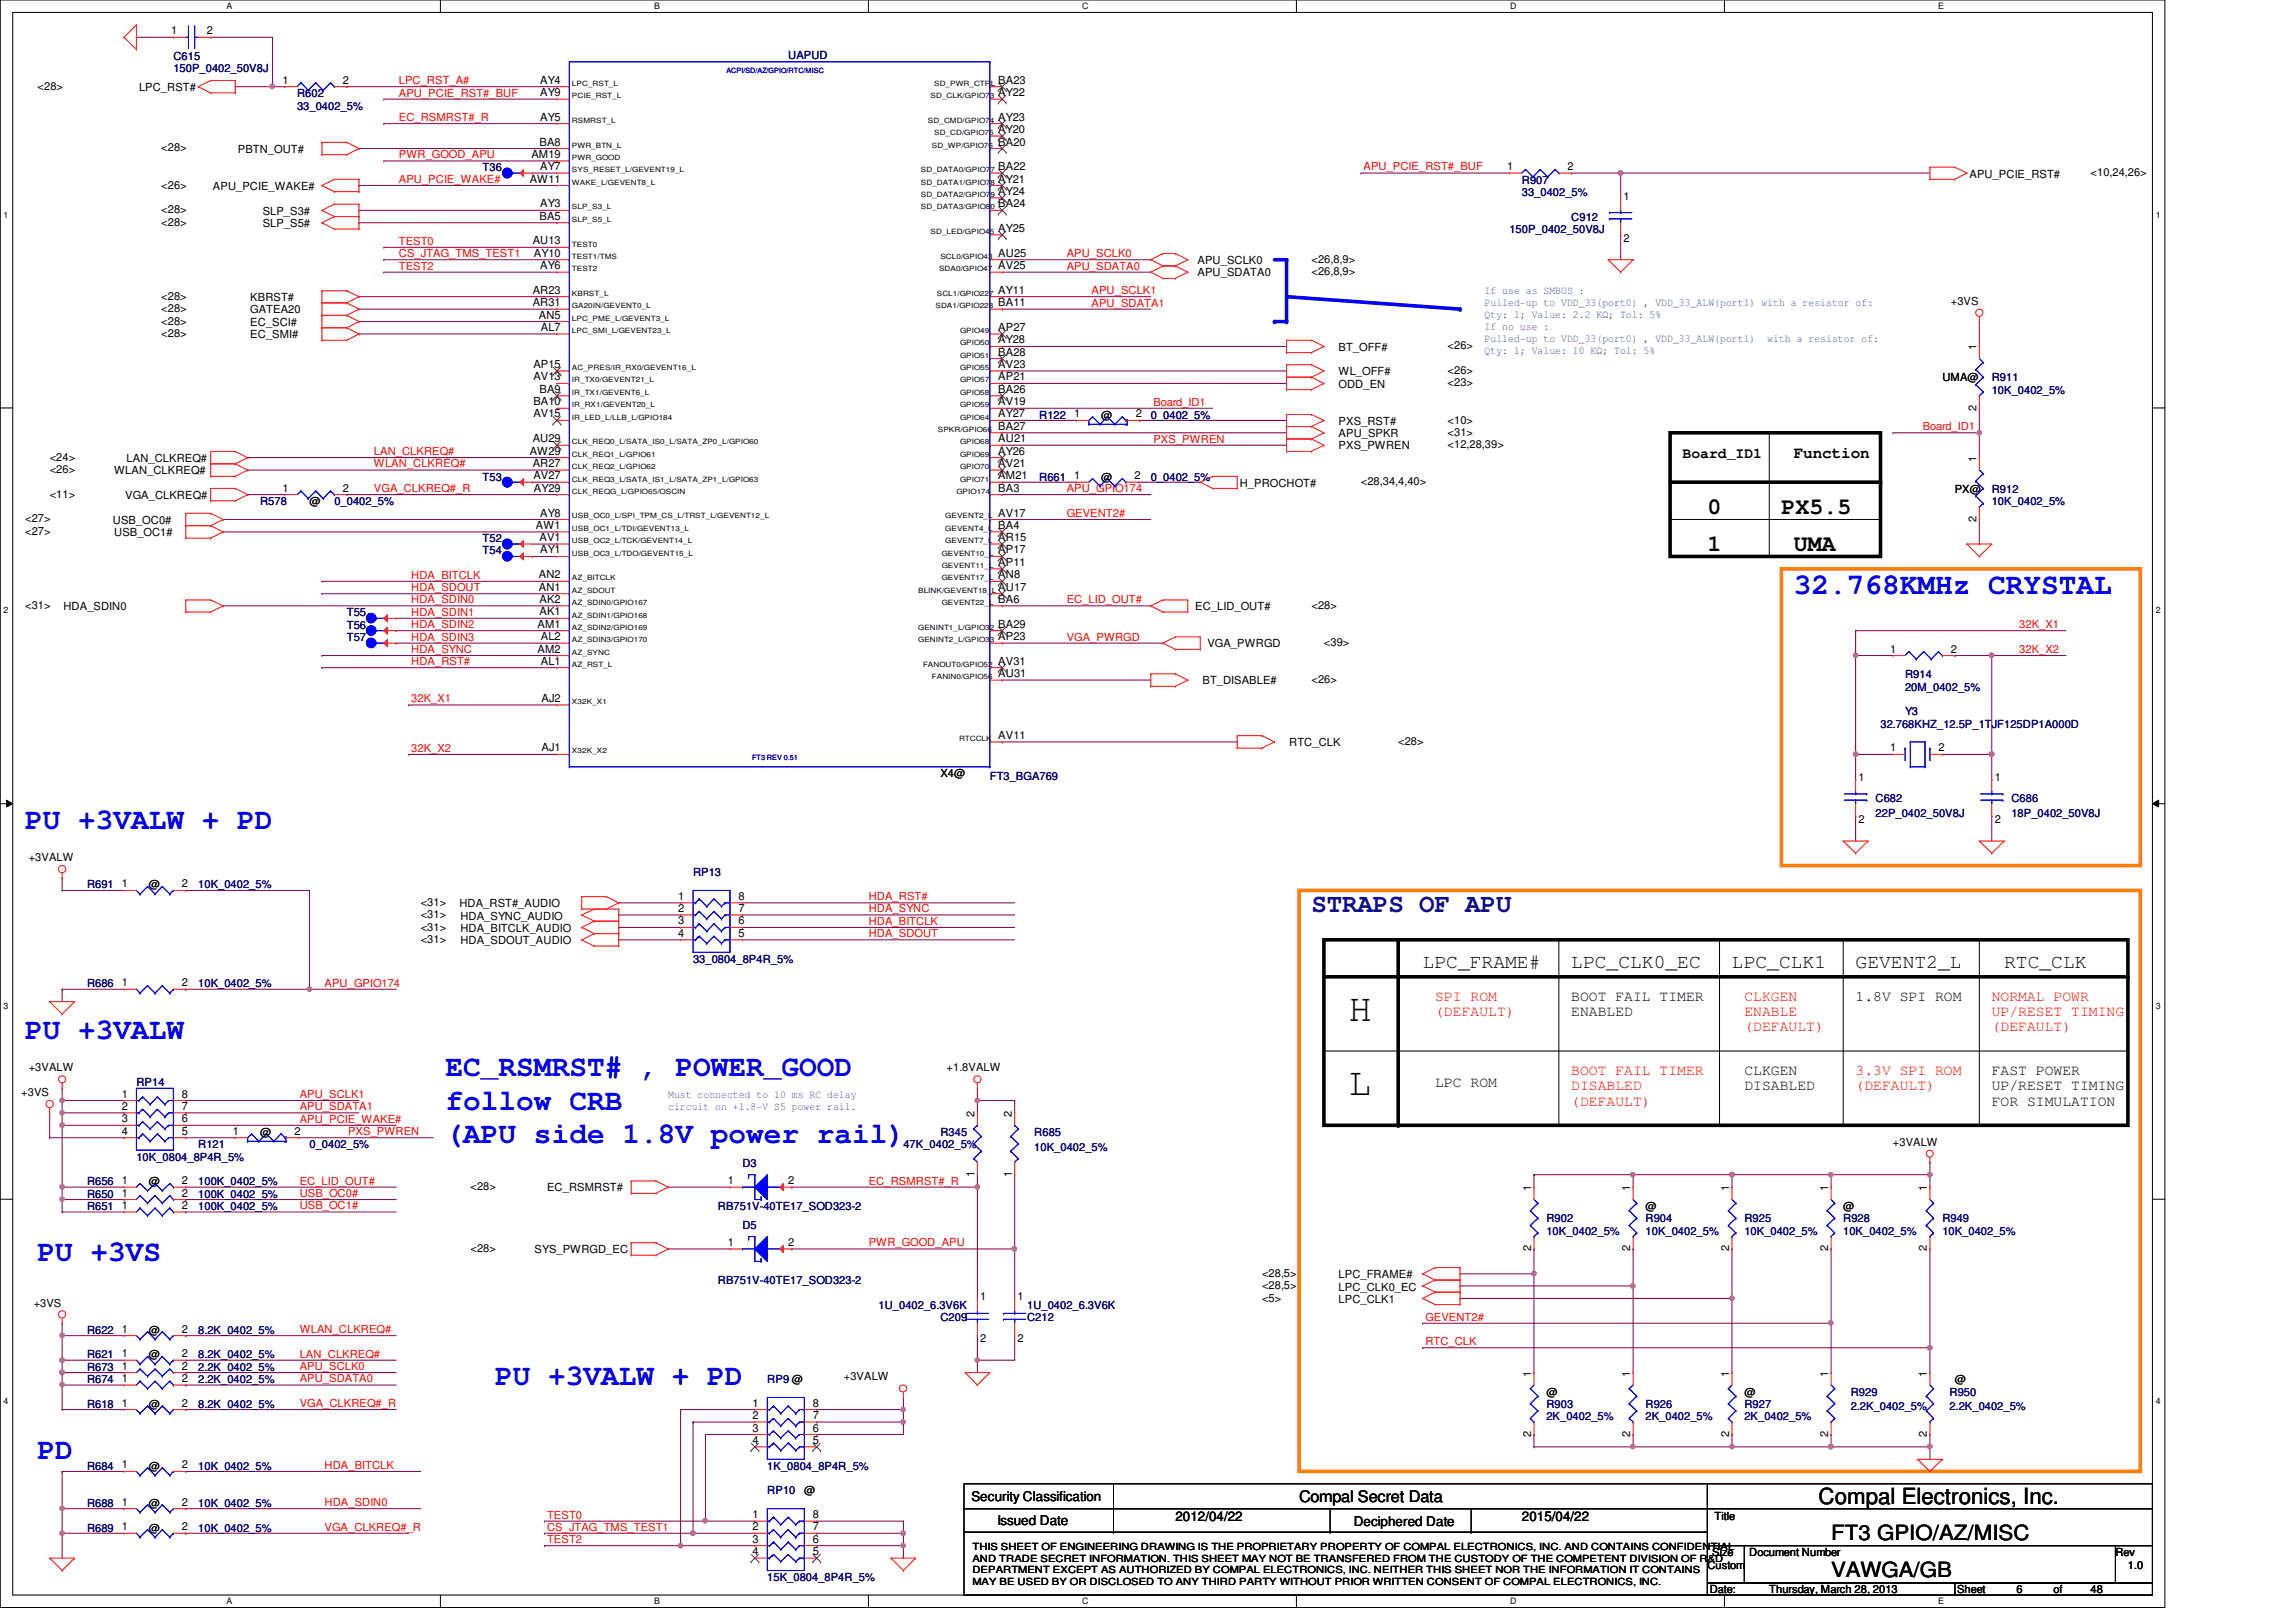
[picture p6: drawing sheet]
<svg xmlns="http://www.w3.org/2000/svg" width="297mm" height="210mm" viewBox="0 0 297 210" stroke-linecap="round" stroke-linejoin="round" font-family="sans-serif">
<defs><g id="words">
<g font-size="5.1">
<text x="174.5" y="132.1">H</text>
<text x="174.5" y="141.7">L</text>
</g>
<g font-size="3.8" fill="#00f">
<text x="232.1" y="76.8">32.768KMHz CRYSTAL</text>
<text x="3.3" y="107.2">PU +3VALW + PD</text>
<text x="3.3" y="134.5">PU +3VALW</text>
<text x="57.7" y="139.2">EC_RSMRST# , POWER_GOOD</text>
<text x="57.7" y="143.6">follow CRB</text>
<text x="57.7" y="148">(APU side 1.8V power rail)</text>
<text x="4.9" y="163.2">PU +3VS</text>
<text x="64" y="179.2">PU +3VALW + PD</text>
<text x="4.9" y="188.8">PD</text>
</g>
<text font-size="3.3" fill="#0000a0" x="169.7" y="118">STRAPS OF APU</text>
<g font-size="3">
<text x="220.9" y="66.5">0</text>
<text x="220.9" y="71.3">1</text>
<text x="230.5" y="66.5">PX5.5</text>
<text x="232.1" y="71.3">UMA</text>
</g>
<text font-size="2.9" x="235.3" y="194.6">Compal Electronics, Inc.</text>
<g font-size="2.7">
<text x="236.9" y="199.3">FT3 GPIO/AZ/MISC</text>
<text x="236.9" y="204.1">VAWGA/GB</text>
</g>
<g font-size="2.5">
<text x="184.1" y="125.3">LPC_FRAME#</text>
<text x="203.3" y="125.3">LPC_CLK0_EC</text>
<text x="224.1" y="125.3">LPC_CLK1</text>
<text x="240.1" y="125.3">GEVENT2_L</text>
<text x="259.3" y="125.3">RTC_CLK</text>
</g>
<g font-size="2.1">
<text x="232.1" y="59.3">Function</text>
<text x="168.1" y="194.4">Compal Secret Data</text>
</g>
<g font-size="1.9">
<text x="217.7" y="59.2">Board_ID1</text>
<text x="203.3" y="129.5">BOOT FAIL TIMER</text>
<text x="203.3" y="131.5">ENABLED</text>
<text x="240.1" y="129.5">1.8V SPI ROM</text>
<text x="185.7" y="140.7">LPC ROM</text>
<text x="225.7" y="139.1">CLKGEN</text>
<text x="225.7" y="141.1">DISABLED</text>
<text x="257.7" y="139.1">FAST POWER</text>
<text x="257.7" y="141.1">UP/RESET TIMING</text>
<text x="257.7" y="143.1">FOR SIMULATION</text>
</g>
<g font-size="1.9" fill="#f00">
<text x="185.7" y="129.5">SPI ROM</text>
<text x="185.7" y="131.5">(DEFAULT)</text>
<text x="225.7" y="129.5">CLKGEN</text>
<text x="225.7" y="131.5">ENABLE</text>
<text x="257.7" y="129.5">NORMAL POWR</text>
<text x="257.7" y="131.5">UP/RESET TIMING</text>
<text x="225.7" y="133.5">(DEFAULT)</text>
<text x="257.7" y="133.5">(DEFAULT)</text>
<text x="203.3" y="139.1">BOOT FAIL TIMER</text>
<text x="203.3" y="141.1">DISABLED</text>
<text x="203.3" y="143.1">(DEFAULT)</text>
<text x="240.1" y="139.1">3.3V SPI ROM</text>
<text x="240.1" y="141.1">(DEFAULT)</text>
</g>
<g font-size="1.7">
<text x="125.7" y="194.3">Security Classification</text>
<text x="129" y="197.3">Issued Date</text>
<text x="152.1" y="196.8">2012/04/22</text>
<text x="175.1" y="197.5">Deciphered Date</text>
<text x="196.9" y="196.8">2015/04/22</text>
</g>
<g font-size="1.4">
<text x="22.1" y="4.4">1</text>
<text x="26.8" y="4.4">2</text>
<text x="4.9" y="11.6">&lt;28&gt;</text>
<text x="18" y="11.8">LPC_RST#</text>
<text x="36.5" y="10.8">1</text>
<text x="44.4" y="10.8">2</text>
<text x="69.9" y="10.8">AY4</text>
<text x="129.2" y="10.8">BA23</text>
<text x="69.9" y="15.6">AY5</text>
<text x="69.9" y="12.4">AY9</text>
<text x="129.2" y="17.2">AY20</text>
<text x="129.2" y="15.6">AY23</text>
<text x="129.2" y="12.4">AY22</text>
<text x="20.9" y="19.6">&lt;28&gt;</text>
<text x="30.8" y="19.8">PBTN_OUT#</text>
<text x="68.5" y="23.6">AW11</text>
<text x="68.7" y="20.4">AM19</text>
<text x="69.8" y="18.8">BA8</text>
<text x="69.9" y="22">AY7</text>
<text x="129.2" y="23.6">AY21</text>
<text x="129.2" y="22">BA22</text>
<text x="129.2" y="18.8">BA20</text>
<text x="195" y="22">1</text>
<text x="202.8" y="22">2</text>
<text x="254.8" y="23">APU_PCIE_RST#</text>
<text x="270.5" y="22.8">&lt;10,24,26&gt;</text>
<text x="20.9" y="24.4">&lt;26&gt;</text>
<text x="20.9" y="27.6">&lt;28&gt;</text>
<text x="20.9" y="29.2">&lt;28&gt;</text>
<text x="27.6" y="24.6">APU_PCIE_WAKE#</text>
<text x="34" y="27.8">SLP_S3#</text>
<text x="34" y="29.4">SLP_S5#</text>
<text x="69.8" y="28.4">BA5</text>
<text x="69.9" y="26.8">AY3</text>
<text x="129.2" y="26.8">BA24</text>
<text x="129.2" y="25.2">AY24</text>
<text x="210.1" y="25.8">1</text>
<text x="68.9" y="31.6">AU13</text>
<text x="69.1" y="33.2">AY10</text>
<text x="69.9" y="34.8">AY6</text>
<text x="129.2" y="34.8">AV25</text>
<text x="129.2" y="33.2">AU25</text>
<text x="129.2" y="30">AY25</text>
<text x="154.9" y="35.8">APU_SDATA0</text>
<text x="154.9" y="34.2">APU_SCLK0</text>
<text x="169.7" y="35.6">&lt;26,8,9&gt;</text>
<text x="169.7" y="34">&lt;26,8,9&gt;</text>
<text x="210.1" y="31.3">2</text>
<text x="20.9" y="40.4">&lt;28&gt;</text>
<text x="20.9" y="42">&lt;28&gt;</text>
<text x="20.9" y="38.8">&lt;28&gt;</text>
<text x="32.4" y="40.6">GATEA20</text>
<text x="32.4" y="39">KBRST#</text>
<text x="68.9" y="39.6">AR31</text>
<text x="68.9" y="38">AR23</text>
<text x="69.7" y="41.2">AN5</text>
<text x="129.2" y="39.6">BA11</text>
<text x="129.2" y="38">AY11</text>
<text x="252.4" y="39.5">+3VS</text>
<text x="20.9" y="43.6">&lt;28&gt;</text>
<text x="32.4" y="43.8">EC_SMI#</text>
<text x="32.4" y="42.2">EC_SCI#</text>
<text x="69" y="47.6">AP15</text>
<text x="70" y="42.8">AL7</text>
<text x="129.2" y="47.6">AV23</text>
<text x="129.2" y="46">BA28</text>
<text x="129.2" y="44.4">AY28</text>
<text x="129.2" y="42.8">AP27</text>
<text x="173.2" y="45.4">BT_OFF#</text>
<text x="187.3" y="45.2">&lt;26&gt;</text>
<text x="255.7" y="45.3" transform="rotate(-90 255.7 45.3)">1</text>
<text x="69" y="52.5">BA10</text>
<text x="69" y="49.2">AV13</text>
<text x="69.8" y="50.8">BA9</text>
<text x="129.2" y="52.5">AV19</text>
<text x="129.2" y="50.8">BA26</text>
<text x="129.2" y="49.2">AP21</text>
<text x="173.2" y="50.2">ODD_EN</text>
<text x="173.2" y="48.6">WL_OFF#</text>
<text x="187.3" y="50">&lt;23&gt;</text>
<text x="187.3" y="48.4">&lt;26&gt;</text>
<text x="251.3" y="49.4">UMA@</text>
<text x="255.7" y="53.1" transform="rotate(-90 255.7 53.1)">2</text>
<text x="6.4" y="59.6">&lt;24&gt;</text>
<text x="16.4" y="59.8">LAN_CLKREQ#</text>
<text x="68.5" y="58.8">AW29</text>
<text x="68.9" y="57.2">AU29</text>
<text x="69" y="54">AV15</text>
<text x="129.2" y="58.8">AY26</text>
<text x="129.2" y="57.2">AU21</text>
<text x="129.2" y="55.6">BA27</text>
<text x="129.2" y="54">AY27</text>
<text x="139" y="54">1</text>
<text x="142.4" y="54.2">@</text>
<text x="146.9" y="54">2</text>
<text x="173.2" y="56.6">APU_SPKR</text>
<text x="173.2" y="55">PXS_RST#</text>
<text x="173.2" y="58.2">PXS_PWREN</text>
<text x="187.3" y="56.4">&lt;31&gt;</text>
<text x="187.3" y="54.8">&lt;10&gt;</text>
<text x="187.3" y="58">&lt;12,28,39&gt;</text>
<text x="255.7" y="59.7" transform="rotate(-90 255.7 59.7)">1</text>
<text x="6.4" y="64.4">&lt;11&gt;</text>
<text x="6.4" y="61.2">&lt;26&gt;</text>
<text x="14.8" y="61.4">WLAN_CLKREQ#</text>
<text x="16.2" y="64.6">VGA_CLKREQ#</text>
<text x="36.5" y="63.6">1</text>
<text x="40" y="65.4">@</text>
<text x="44.4" y="63.6">2</text>
<text x="68.9" y="60.5">AR27</text>
<text x="69" y="62">AV27</text>
<text x="69.1" y="63.6">AY29</text>
<text x="129.2" y="63.6">BA3</text>
<text x="129.2" y="62">AM21</text>
<text x="129.2" y="60.5">AV21</text>
<text x="139" y="62">1</text>
<text x="142.4" y="62.2">@</text>
<text x="146.8" y="62">2</text>
<text x="160.4" y="63">H_PROCHOT#</text>
<text x="176.1" y="62.8">&lt;28,34,4,40&gt;</text>
<text x="252.9" y="63.8">PX@</text>
<text x="3.3" y="69.2">&lt;27&gt;</text>
<text x="3.3" y="67.6">&lt;27&gt;</text>
<text x="14.6" y="67.8">USB_OC0#</text>
<text x="14.8" y="69.4">USB_OC1#</text>
<text x="69.3" y="68.5">AW1</text>
<text x="69.8" y="70">AV1</text>
<text x="69.9" y="71.6">AY1</text>
<text x="69.9" y="66.8">AY8</text>
<text x="129.2" y="71.6">AP17</text>
<text x="129.2" y="70">AR15</text>
<text x="129.2" y="68.5">BA4</text>
<text x="129.2" y="66.8">AV17</text>
<text x="255.7" y="67.5" transform="rotate(-90 255.7 67.5)">2</text>
<text x="69.7" y="76.5">AN1</text>
<text x="69.7" y="74.8">AN2</text>
<text x="129.2" y="76.5">AU17</text>
<text x="129.2" y="74.8">AN8</text>
<text x="129.2" y="73.2">AP11</text>
<text x="3.3" y="78.8">&lt;31&gt;</text>
<text x="8.2" y="79">HDA_SDIN0</text>
<text x="69.6" y="81.2">AM1</text>
<text x="69.8" y="79.6">AK1</text>
<text x="69.8" y="78">AK2</text>
<text x="70" y="82.8">AL2</text>
<text x="129.2" y="82.8">AP23</text>
<text x="129.2" y="81.2">BA29</text>
<text x="129.2" y="78">BA6</text>
<text x="154.6" y="79">EC_LID_OUT#</text>
<text x="156.2" y="83.8">VGA_PWRGD</text>
<text x="169.7" y="78.8">&lt;28&gt;</text>
<text x="171.3" y="83.6">&lt;39&gt;</text>
<text x="69.6" y="84.5">AM2</text>
<text x="70" y="86">AL1</text>
<text x="129.2" y="87.6">AU31</text>
<text x="129.2" y="86">AV31</text>
<text x="155.6" y="88.6">BT_DISABLE#</text>
<text x="169.7" y="88.4">&lt;26&gt;</text>
<text x="244.6" y="84.5">1</text>
<text x="252.4" y="84.5">2</text>
<text x="70.1" y="90.8">AJ2</text>
<text x="129.2" y="95.6">AV11</text>
<text x="70.1" y="97.2">AJ1</text>
<text x="121.7" y="100.6">X4@</text>
<text x="166.8" y="96.6">RTC_CLK</text>
<text x="180.9" y="96.4">&lt;28&gt;</text>
<text x="240.4" y="101">1</text>
<text x="244.6" y="97.2">1</text>
<text x="250.8" y="97.2">2</text>
<text x="258.1" y="101">1</text>
<text x="240.4" y="106.5">2</text>
<text x="258.1" y="106.5">2</text>
<text x="3.7" y="111.5">+3VALW</text>
<text x="15.7" y="114.9">1</text>
<text x="19.3" y="115">@</text>
<text x="23.5" y="114.9">2</text>
<text x="54.4" y="117.2">&lt;31&gt;</text>
<text x="54.4" y="118.8">&lt;31&gt;</text>
<text x="59.4" y="117.4">HDA_RST#_AUDIO</text>
<text x="59.6" y="119">HDA_SYNC_AUDIO</text>
<text x="87.8" y="116.5">1</text>
<text x="87.8" y="118">2</text>
<text x="87.8" y="119.6">3</text>
<text x="95.5" y="116.5">8</text>
<text x="95.5" y="118">7</text>
<text x="95.5" y="119.6">6</text>
<text x="54.4" y="122">&lt;31&gt;</text>
<text x="54.4" y="120.4">&lt;31&gt;</text>
<text x="59.6" y="122.2">HDA_SDOUT_AUDIO</text>
<text x="59.6" y="120.6">HDA_BITCLK_AUDIO</text>
<text x="87.8" y="121.2">4</text>
<text x="95.5" y="121.2">5</text>
<text x="15.7" y="127.6">1</text>
<text x="23.5" y="127.6">2</text>
<text x="2.7" y="141.9">+3VS</text>
<text x="3.7" y="138.6">+3VALW</text>
<text x="15.7" y="142">1</text>
<text x="15.7" y="143.6">2</text>
<text x="23.5" y="142">8</text>
<text x="23.5" y="143.6">7</text>
<text x="122.5" y="138.6">+1.8VALW</text>
<text x="15.7" y="145.2">3</text>
<text x="15.7" y="146.9">4</text>
<text x="23.5" y="145.2">6</text>
<text x="23.5" y="146.9">5</text>
<text x="30.1" y="146.9">1</text>
<text x="33.7" y="147">@</text>
<text x="38.1" y="146.9">2</text>
<text x="126.1" y="144.5" transform="rotate(-90 126.1 144.5)">2</text>
<text x="130.9" y="144.5" transform="rotate(-90 130.9 144.5)">2</text>
<text x="244.9" y="148.3">+3VALW</text>
<text x="15.7" y="153.2">1</text>
<text x="15.7" y="154.9">1</text>
<text x="19.3" y="153.4">@</text>
<text x="23.5" y="153.2">2</text>
<text x="23.5" y="154.9">2</text>
<text x="60.9" y="154">&lt;28&gt;</text>
<text x="70.8" y="154.2">EC_RSMRST#</text>
<text x="94.1" y="153.2">1</text>
<text x="102" y="153.2">2</text>
<text x="126.1" y="152.3" transform="rotate(-90 126.1 152.3)">1</text>
<text x="130.9" y="152.3" transform="rotate(-90 130.9 152.3)">1</text>
<text x="198.1" y="154.1" transform="rotate(-90 198.1 154.1)">1</text>
<text x="210.9" y="154.1" transform="rotate(-90 210.9 154.1)">1</text>
<text x="223.7" y="154.1" transform="rotate(-90 223.7 154.1)">1</text>
<text x="236.5" y="154.1" transform="rotate(-90 236.5 154.1)">1</text>
<text x="249.3" y="154.1" transform="rotate(-90 249.3 154.1)">1</text>
<text x="15.7" y="156.5">1</text>
<text x="23.5" y="156.5">2</text>
<text x="94.1" y="161.2">1</text>
<text x="102" y="161.2">2</text>
<text x="198.1" y="161.9" transform="rotate(-90 198.1 161.9)">2</text>
<text x="210.9" y="161.9" transform="rotate(-90 210.9 161.9)">2</text>
<text x="212.9" y="156.6">@</text>
<text x="223.7" y="161.9" transform="rotate(-90 223.7 161.9)">2</text>
<text x="236.5" y="161.9" transform="rotate(-90 236.5 161.9)">2</text>
<text x="238.5" y="156.6">@</text>
<text x="249.3" y="161.9" transform="rotate(-90 249.3 161.9)">2</text>
<text x="60.9" y="162">&lt;28&gt;</text>
<text x="69.2" y="162.2">SYS_PWRGD_EC</text>
<text x="163.3" y="165.2">&lt;28,5&gt;</text>
<text x="163.3" y="166.8">&lt;28,5&gt;</text>
<text x="173.2" y="165.4">LPC_FRAME#</text>
<text x="173.2" y="167">LPC_CLK0_EC</text>
<text x="4.4" y="169.1">+3VS</text>
<text x="15.7" y="172.5">1</text>
<text x="19.3" y="172.6">@</text>
<text x="23.5" y="172.5">2</text>
<text x="126.8" y="168.2">1</text>
<text x="126.8" y="173.7">2</text>
<text x="131.7" y="168.2">1</text>
<text x="131.7" y="173.7">2</text>
<text x="163.3" y="168.4">&lt;5&gt;</text>
<text x="173.2" y="168.6">LPC_CLK1</text>
<text x="15.7" y="175.6">1</text>
<text x="15.7" y="178.9">1</text>
<text x="15.7" y="177.2">1</text>
<text x="19.3" y="175.8">@</text>
<text x="23.5" y="175.6">2</text>
<text x="23.5" y="178.9">2</text>
<text x="23.5" y="177.2">2</text>
<text x="109.2" y="178.6">+3VALW</text>
<text x="198.1" y="178.1" transform="rotate(-90 198.1 178.1)">1</text>
<text x="210.9" y="178.1" transform="rotate(-90 210.9 178.1)">1</text>
<text x="223.7" y="178.1" transform="rotate(-90 223.7 178.1)">1</text>
<text x="236.5" y="178.1" transform="rotate(-90 236.5 178.1)">1</text>
<text x="249.3" y="178.1" transform="rotate(-90 249.3 178.1)">1</text>
<text x="252.9" y="179">@</text>
<text x="15.7" y="182">1</text>
<text x="19.3" y="182.2">@</text>
<text x="23.5" y="182">2</text>
<text x="97.4" y="182">1</text>
<text x="97.4" y="183.6">2</text>
<text x="97.4" y="185.3">3</text>
<text x="105.2" y="182">8</text>
<text x="105.2" y="183.6">7</text>
<text x="105.2" y="185.3">6</text>
<text x="198.1" y="185.9" transform="rotate(-90 198.1 185.9)">2</text>
<text x="200.1" y="180.6">@</text>
<text x="210.9" y="185.9" transform="rotate(-90 210.9 185.9)">2</text>
<text x="223.7" y="185.9" transform="rotate(-90 223.7 185.9)">2</text>
<text x="225.7" y="180.6">@</text>
<text x="236.5" y="185.9" transform="rotate(-90 236.5 185.9)">2</text>
<text x="249.3" y="185.9" transform="rotate(-90 249.3 185.9)">2</text>
<text x="15.7" y="190">1</text>
<text x="19.3" y="190.2">@</text>
<text x="23.5" y="190">2</text>
<text x="97.4" y="186.9">4</text>
<text x="105.2" y="186.9">5</text>
<text x="15.7" y="194.9">1</text>
<text x="19.3" y="195">@</text>
<text x="23.5" y="194.9">2</text>
<text x="97.4" y="196.5">1</text>
<text x="104.1" y="193.4">@</text>
<text x="105.2" y="196.5">8</text>
<text x="221.8" y="196.8">Title</text>
<text x="15.7" y="198">1</text>
<text x="19.3" y="198.2">@</text>
<text x="23.5" y="198">2</text>
<text x="97.4" y="198">2</text>
<text x="97.4" y="199.6">3</text>
<text x="97.4" y="201.3">4</text>
<text x="105.2" y="198">7</text>
<text x="105.2" y="199.6">6</text>
<text x="105.2" y="201.3">5</text>
<text x="220.9" y="203">Custom</text>
<text x="221.5" y="201.4">Size</text>
<text x="226.3" y="201.4">Document Number</text>
<text x="273.7" y="201.4">Rev</text>
<text x="275.3" y="203">1.0</text>
<text x="221.2" y="206.2">Date:</text>
<text x="228.9" y="206.2">Thursday, March 28, 2013</text>
<text x="253.2" y="206.2">Sheet</text>
<text x="260.9" y="206.2">6</text>
<text x="265.7" y="206.2">of</text>
<text x="270.5" y="206.2">48</text>
</g>
<g font-size="1.4" fill="#000080">
<text x="22.4" y="7.7">C615</text>
<text x="22.4" y="9.4">150P_0402_50V8J</text>
<text x="102" y="7.6">UAPUD</text>
<text x="38.4" y="12.6">R602</text>
<text x="38.4" y="14.2">33_0402_5%</text>
<text x="62.4" y="22.2">T36</text>
<text x="196.9" y="23.7">R907</text>
<text x="196.9" y="25.4">33_0402_5%</text>
<text x="203.3" y="28.6">C912</text>
<text x="195.3" y="30.2">150P_0402_50V8J</text>
<text x="257.7" y="49.4">R911</text>
<text x="257.7" y="51">10K_0402_5%</text>
<text x="134.4" y="54.2">R122</text>
<text x="148.9" y="54.2">0_0402_5%</text>
<text x="33.7" y="65.4">R578</text>
<text x="43.3" y="65.4">0_0402_5%</text>
<text x="62.4" y="62.2">T53</text>
<text x="134.4" y="62.2">R661</text>
<text x="148.9" y="62.2">0_0402_5%</text>
<text x="257.7" y="63.8">R912</text>
<text x="257.7" y="65.4">10K_0402_5%</text>
<text x="62.4" y="71.8">T54</text>
<text x="62.4" y="70.2">T52</text>
<text x="44.9" y="79.8">T55</text>
<text x="44.9" y="81.4">T56</text>
<text x="44.9" y="83">T57</text>
<text x="246.5" y="87.8">R914</text>
<text x="246.5" y="89.4">20M_0402_5%</text>
<text x="243.3" y="94.2">32.768KHZ_12.5P_1TJF125DP1A000D</text>
<text x="246.5" y="92.6">Y3</text>
<text x="128.1" y="100.9">FT3_BGA769</text>
<text x="242.7" y="103.8">C682</text>
<text x="242.7" y="105.7">22P_0402_50V8J</text>
<text x="260.2" y="103.8">C686</text>
<text x="260.2" y="105.7">18P_0402_50V8J</text>
<text x="89.7" y="113.4">RP13</text>
<text x="11.3" y="115">R691</text>
<text x="25.7" y="115">10K_0402_5%</text>
<text x="89.7" y="124.6">33_0804_8P4R_5%</text>
<text x="11.3" y="127.8">R686</text>
<text x="25.7" y="127.8">10K_0402_5%</text>
<text x="17.6" y="140.6">RP14</text>
<text x="25.7" y="148.6">R121</text>
<text x="40" y="148.6">0_0402_5%</text>
<text x="116.9" y="148.6">47K_0402_5%</text>
<text x="121.7" y="147">R345</text>
<text x="133.8" y="147">R685</text>
<text x="133.8" y="148.9">10K_0402_5%</text>
<text x="11.3" y="153.4">R656</text>
<text x="11.3" y="155">R650</text>
<text x="17.6" y="150.2">10K_0804_8P4R_5%</text>
<text x="25.7" y="153.4">100K_0402_5%</text>
<text x="25.7" y="155">100K_0402_5%</text>
<text x="96.1" y="151">D3</text>
<text x="11.3" y="156.6">R651</text>
<text x="25.7" y="156.6">100K_0402_5%</text>
<text x="92.9" y="156.6">RB751V-40TE17_SOD323-2</text>
<text x="96.1" y="159">D5</text>
<text x="200.1" y="158.2">R902</text>
<text x="200.1" y="159.8">10K_0402_5%</text>
<text x="212.9" y="158.2">R904</text>
<text x="212.9" y="159.8">10K_0402_5%</text>
<text x="225.7" y="158.2">R925</text>
<text x="225.7" y="159.8">10K_0402_5%</text>
<text x="238.5" y="158.2">R928</text>
<text x="238.5" y="159.8">10K_0402_5%</text>
<text x="251.3" y="158.2">R949</text>
<text x="251.3" y="159.8">10K_0402_5%</text>
<text x="92.9" y="166.2">RB751V-40TE17_SOD323-2</text>
<text x="11.3" y="172.6">R622</text>
<text x="25.7" y="172.6">8.2K_0402_5%</text>
<text x="113.7" y="169.4">1U_0402_6.3V6K</text>
<text x="121.7" y="171">C209</text>
<text x="132.9" y="171">C212</text>
<text x="132.9" y="169.4">1U_0402_6.3V6K</text>
<text x="11.3" y="175.8">R621</text>
<text x="11.3" y="179">R674</text>
<text x="11.3" y="177.4">R673</text>
<text x="25.7" y="175.8">8.2K_0402_5%</text>
<text x="25.7" y="179">2.2K_0402_5%</text>
<text x="25.7" y="177.4">2.2K_0402_5%</text>
<text x="99.3" y="179">RP9 @</text>
<text x="11.3" y="182.2">R618</text>
<text x="25.7" y="182.2">8.2K_0402_5%</text>
<text x="200.1" y="182.2">R903</text>
<text x="200.1" y="183.8">2K_0402_5%</text>
<text x="212.9" y="182.2">R926</text>
<text x="212.9" y="183.8">2K_0402_5%</text>
<text x="225.7" y="182.2">R927</text>
<text x="225.7" y="183.8">2K_0402_5%</text>
<text x="239.4" y="180.6">R929</text>
<text x="239.4" y="182.5">2.2K_0402_5%</text>
<text x="252.2" y="180.6">R950</text>
<text x="252.2" y="182.5">2.2K_0402_5%</text>
<text x="11.3" y="190.2">R684</text>
<text x="25.7" y="190.2">10K_0402_5%</text>
<text x="99.3" y="190.2">1K_0804_8P4R_5%</text>
<text x="11.3" y="195">R688</text>
<text x="25.7" y="195">10K_0402_5%</text>
<text x="99.3" y="193.4">RP10</text>
<text x="11.3" y="198.2">R689</text>
<text x="25.7" y="198.2">10K_0402_5%</text>
<text x="99.3" y="204.6">15K_0804_8P4R_5%</text>
</g>
<g font-size="1.4" fill="#f00">
<text x="51.6" y="10.9">LPC_RST_A#</text>
<text x="51.6" y="15.7">EC_RSMRST#_R</text>
<text x="51.6" y="12.5">APU_PCIE_RST#_BUF</text>
<text x="51.6" y="23.7">APU_PCIE_WAKE#</text>
<text x="51.6" y="20.5">PWR_GOOD_APU</text>
<text x="176.4" y="22.1">APU_PCIE_RST#_BUF</text>
<text x="51.6" y="34.9">TEST2</text>
<text x="51.6" y="31.7">TEST0</text>
<text x="51.6" y="33.3">CS_JTAG_TMS_TEST1</text>
<text x="138" y="33.3">APU_SCLK0</text>
<text x="138" y="34.9">APU_SDATA0</text>
<text x="141.2" y="38.1">APU_SCLK1</text>
<text x="141.2" y="39.7">APU_SDATA1</text>
<text x="149.2" y="52.5">Board_ID1</text>
<text x="48.4" y="58.9">LAN_CLKREQ#</text>
<text x="149.2" y="57.3">PXS_PWREN</text>
<text x="248.7" y="55.7">Board_ID1</text>
<text x="48.4" y="60.5">WLAN_CLKREQ#</text>
<text x="48.4" y="63.7">VGA_CLKREQ#_R</text>
<text x="138" y="63.7">APU_GPIO174</text>
<text x="138" y="66.9">GEVENT2#</text>
<text x="53.2" y="74.9">HDA_BITCLK</text>
<text x="53.2" y="76.5">HDA_SDOUT</text>
<text x="53.2" y="78.1">HDA_SDIN0</text>
<text x="53.2" y="81.3">HDA_SDIN2</text>
<text x="53.2" y="82.9">HDA_SDIN3</text>
<text x="53.2" y="79.7">HDA_SDIN1</text>
<text x="138" y="82.9">VGA_PWRGD</text>
<text x="138" y="78.1">EC_LID_OUT#</text>
<text x="261.2" y="81.3">32K_X1</text>
<text x="53.2" y="84.5">HDA_SYNC</text>
<text x="53.2" y="86.1">HDA_RST#</text>
<text x="261.2" y="84.5">32K_X2</text>
<text x="53.2" y="90.9">32K_X1</text>
<text x="53.2" y="97.3">32K_X2</text>
<text x="112.4" y="119.7">HDA_BITCLK</text>
<text x="112.4" y="118.1">HDA_SYNC</text>
<text x="112.4" y="116.5">HDA_RST#</text>
<text x="112.4" y="121.3">HDA_SDOUT</text>
<text x="42" y="127.7">APU_GPIO174</text>
<text x="38.8" y="142.1">APU_SCLK1</text>
<text x="38.8" y="143.7">APU_SDATA1</text>
<text x="38.8" y="145.3">APU_PCIE_WAKE#</text>
<text x="45" y="146.9">PXS_PWREN</text>
<text x="38.8" y="153.3">EC_LID_OUT#</text>
<text x="38.8" y="154.9">USB_OC0#</text>
<text x="112.4" y="153.3">EC_RSMRST#_R</text>
<text x="38.8" y="156.5">USB_OC1#</text>
<text x="112.4" y="161.3">PWR_GOOD_APU</text>
<text x="38.8" y="172.5">WLAN_CLKREQ#</text>
<text x="184.4" y="170.9">GEVENT2#</text>
<text x="38.8" y="177.3">APU_SCLK0</text>
<text x="38.8" y="178.9">APU_SDATA0</text>
<text x="38.8" y="175.7">LAN_CLKREQ#</text>
<text x="184.4" y="174.1">RTC_CLK</text>
<text x="38.8" y="182.1">VGA_CLKREQ#_R</text>
<text x="42" y="190.1">HDA_BITCLK</text>
<text x="42" y="194.9">HDA_SDIN0</text>
<text x="70.8" y="196.5">TEST0</text>
<text x="42" y="198.1">VGA_CLKREQ#_R</text>
<text x="70.8" y="198.1">CS_JTAG_TMS_TEST1</text>
<text x="70.8" y="199.7">TEST2</text>
</g>
<g font-size="1.4" fill="#0080c0">
<text x="192.1" y="38">If use as SMBUS :</text>
<text x="192.1" y="39.6">Pulled-up to VDD_33(port0) , VDD_33_ALW(port1) with a resistor of:</text>
<text x="192.1" y="41.1">Qty: 1; Value: 2.2 KΩ; Tol: 5%</text>
<text x="192.1" y="42.7">If no use :</text>
<text x="192.1" y="44.3">Pulled-up to VDD_33(port0) , VDD_33_ALW(port1)</text>
<text x="192.1" y="45.8">Qty: 1; Value: 10 KΩ; Tol: 5%</text>
<text x="228.6" y="44.3">with a resistor of:</text>
</g>
<g font-size="1.4" fill="#8000ff">
<text x="86.4" y="142">Must connected to 10 ms RC delay</text>
<text x="86.4" y="143.6">circuit on +1.8-V S5 power rail.</text>
</g>
<g font-size="1.3">
<text x="125.8" y="200.6">THIS SHEET OF ENGINEERING DRAWING IS THE PROPRIETARY PROPERTY OF COMPAL ELECTRONICS, INC. AND CONTAINS CONFIDENTIAL</text>
<text x="125.8" y="202.1">AND TRADE SECRET INFORMATION. THIS SHEET MAY NOT BE TRANSFERED FROM THE CUSTODY OF THE COMPETENT DIVISION OF R&amp;D</text>
<text x="125.8" y="203.6">DEPARTMENT EXCEPT AS AUTHORIZED BY COMPAL ELECTRONICS, INC. NEITHER THIS SHEET NOR THE INFORMATION IT CONTAINS</text>
<text x="125.8" y="205.1">MAY BE USED BY OR DISCLOSED TO ANY THIRD PARTY WITHOUT PRIOR WRITTEN CONSENT OF COMPAL ELECTRONICS, INC.</text>
</g>
<g font-size="1.1">
<text x="29.3" y="1.1">A</text>
<text x="84.6" y="1.1">B</text>
<text x="140" y="1.1">C</text>
<text x="195.4" y="1.1">D</text>
<text x="250.7" y="1.1">E</text>
<text x=".5" y="28.2">1</text>
<text x="278.9" y="28.2">1</text>
<text x=".5" y="79.3">2</text>
<text x="278.9" y="79.3">2</text>
<text x=".5" y="130.6">3</text>
<text x="278.9" y="130.6">3</text>
<text x=".5" y="181.7">4</text>
<text x="278.9" y="181.7">4</text>
<text x="29.3" y="207.6">A</text>
<text x="84.6" y="207.6">B</text>
<text x="140" y="207.6">C</text>
<text x="195.4" y="207.6">D</text>
<text x="250.7" y="207.6">E</text>
</g>
<g font-size=".9">
<text x="74" y="11.1">LPC_RST_L</text>
<text x="120.9" y="11.1">SD_PWR_CTRL</text>
<text x="74" y="15.9">RSMRST_L</text>
<text x="74" y="12.7">PCIE_RST_L</text>
<text x="120.1" y="15.9">SD_CMD/GPIO74</text>
<text x="120.4" y="12.7">SD_CLK/GPIO73</text>
<text x="120.9" y="17.5">SD_CD/GPIO75</text>
<text x="74" y="23.9">WAKE_L/GEVENT8_L</text>
<text x="74" y="22.3">SYS_RESET_L/GEVENT19_L</text>
<text x="74" y="20.7">PWR_GOOD</text>
<text x="74" y="19.1">PWR_BTN_L</text>
<text x="119.1" y="23.9">SD_DATA1/GPIO78</text>
<text x="119.1" y="22.3">SD_DATA0/GPIO77</text>
<text x="120.6" y="19.1">SD_WP/GPIO76</text>
<text x="74" y="28.7">SLP_S5_L</text>
<text x="74" y="27.1">SLP_S3_L</text>
<text x="119.1" y="27.1">SD_DATA3/GPIO80</text>
<text x="119.1" y="25.5">SD_DATA2/GPIO79</text>
<text x="74" y="35.1">TEST2</text>
<text x="74" y="33.5">TEST1/TMS</text>
<text x="74" y="31.9">TEST0</text>
<text x="120.4" y="30.3">SD_LED/GPIO45</text>
<text x="121.5" y="35.1">SDA0/GPIO47</text>
<text x="121.7" y="33.5">SCL0/GPIO43</text>
<text x="74" y="41.5">LPC_PME_L/GEVENT3_L</text>
<text x="74" y="39.9">GA20IN/GEVENT0_L</text>
<text x="74" y="38.3">KBRST_L</text>
<text x="121" y="39.9">SDA1/GPIO228</text>
<text x="121.2" y="38.3">SCL1/GPIO227</text>
<text x="74" y="47.9">AC_PRES/IR_RX0/GEVENT16_L</text>
<text x="74" y="43.1">LPC_SMI_L/GEVENT23_L</text>
<text x="124.2" y="47.9">GPIO55</text>
<text x="124.2" y="46.3">GPIO51</text>
<text x="124.2" y="44.7">GPIO50</text>
<text x="124.2" y="43.1">GPIO49</text>
<text x="74" y="52.7">IR_RX1/GEVENT20_L</text>
<text x="74" y="51.1">IR_TX1/GEVENT6_L</text>
<text x="74" y="49.5">IR_TX0/GEVENT21_L</text>
<text x="124.2" y="52.7">GPIO59</text>
<text x="124.2" y="51.1">GPIO58</text>
<text x="124.2" y="49.5">GPIO57</text>
<text x="74" y="59.1">CLK_REQ1_L/GPIO61</text>
<text x="74" y="57.5">CLK_REQ0_L/SATA_IS0_L/SATA_ZP0_L/GPIO60</text>
<text x="74" y="54.3">IR_LED_L/LLB_L/GPIO184</text>
<text x="121.3" y="55.9">SPKR/GPIO66</text>
<text x="124.2" y="59.1">GPIO69</text>
<text x="124.2" y="57.5">GPIO68</text>
<text x="124.2" y="54.3">GPIO64</text>
<text x="74" y="63.9">CLK_REQG_L/GPIO65/OSCIN</text>
<text x="74" y="62.3">CLK_REQ3_L/SATA_IS1_L/SATA_ZP1_L/GPIO63</text>
<text x="74" y="60.7">CLK_REQ2_L/GPIO62</text>
<text x="123.7" y="63.9">GPIO174</text>
<text x="124.2" y="62.3">GPIO71</text>
<text x="124.2" y="60.7">GPIO70</text>
<text x="74" y="71.9">USB_OC3_L/TDO/GEVENT15_L</text>
<text x="74" y="70.3">USB_OC2_L/TCK/GEVENT14_L</text>
<text x="74" y="68.7">USB_OC1_L/TDI/GEVENT13_L</text>
<text x="74" y="67.1">USB_OC0_L/SPI_TPM_CS_L/TRST_L/GEVENT12_L</text>
<text x="121.8" y="71.9">GEVENT10_L</text>
<text x="122.3" y="70.3">GEVENT7_L</text>
<text x="122.3" y="68.7">GEVENT4_L</text>
<text x="122.3" y="67.1">GEVENT2_L</text>
<text x="74" y="76.7">AZ_SDOUT</text>
<text x="74" y="75.1">AZ_BITCLK</text>
<text x="118.8" y="76.7">BLINK/GEVENT18_L</text>
<text x="121.8" y="75.1">GEVENT17_L</text>
<text x="121.8" y="73.5">GEVENT11_L</text>
<text x="74" y="83.1">AZ_SDIN3/GPIO170</text>
<text x="74" y="81.5">AZ_SDIN2/GPIO169</text>
<text x="74" y="79.9">AZ_SDIN1/GPIO168</text>
<text x="74" y="78.3">AZ_SDIN0/GPIO167</text>
<text x="118.8" y="83.1">GENINT2_L/GPIO33</text>
<text x="118.8" y="81.5">GENINT1_L/GPIO32</text>
<text x="121.8" y="78.3">GEVENT22_L</text>
<text x="74" y="86.3">AZ_RST_L</text>
<text x="74" y="84.7">AZ_SYNC</text>
<text x="119.4" y="86.3">FANOUT0/GPIO52</text>
<text x="120.6" y="87.9">FANIN0/GPIO56</text>
<text x="74" y="91.1">X32K_X1</text>
<text x="124.1" y="95.9">RTCCLK</text>
<text x="74" y="97.5">X32K_X2</text>
</g>
<g font-size=".9" fill="#00f">
<text x="94" y="9.5">ACPI/SD/AZ/GPIO/RTC/MISC</text>
<text x="97.3" y="98.3">FT3 REV 0.51</text>
</g>
</g></defs>
<path d="M0 0h280.1v208h-280.1zM1.6 1.6h276.9v204.8h-276.9z" fill="none" stroke="#000" stroke-width=".13"/>
<g fill="#fff">
<path d="M29.3 .2h.7v1.2h-.7z"/>
<path d="M29.3 206.6h.7v1.2h-.7z"/>
</g>
<path d="M57 0v1.6M57 206.4v1.6" fill="none" stroke="#000" stroke-width=".13"/>
<g fill="#fff">
<path d="M84.6 .2h.7v1.2h-.7z"/>
<path d="M84.6 206.6h.7v1.2h-.7z"/>
</g>
<path d="M112.3 0v1.6M112.3 206.4v1.6" fill="none" stroke="#000" stroke-width=".13"/>
<g fill="#fff">
<path d="M140 .2h.8v1.2h-.8z"/>
<path d="M140 206.6h.8v1.2h-.8z"/>
</g>
<path d="M167.7 0v1.6M167.7 206.4v1.6" fill="none" stroke="#000" stroke-width=".13"/>
<g fill="#fff">
<path d="M195.4 .2h.7v1.2h-.7z"/>
<path d="M195.4 206.6h.7v1.2h-.7z"/>
</g>
<path d="M223.1 0v1.6M223.1 206.4v1.6" fill="none" stroke="#000" stroke-width=".13"/>
<g fill="#fff">
<path d="M250.7 .2h.8v1.2h-.8z"/>
<path d="M250.7 206.6h.8v1.2h-.8z"/>
<path d="M.5 27.2h.6v1.2h-.6z"/>
<path d="M278.9 27.2h.6v1.2h-.6z"/>
<path d="M.5 78.4h.6v1.1h-.6z"/>
<path d="M278.9 78.4h.6v1.1h-.6z"/>
</g>
<path d="M0 52.8h1.6M278.5 52.8h1.6" fill="none" stroke="#000" stroke-width=".13"/>
<g fill="#fff">
<path d="M.5 129.6h.6v1.2h-.6z"/>
<path d="M278.9 129.6h.6v1.2h-.6z"/>
</g>
<path d="M0 104h1.6M.8 103.5l.8 .5-.8 .4zM278.5 104l.8-.5v.9zM278.5 104h1.6" fill="none" stroke="#000" stroke-width=".13"/>
<path d="M.8 103.5l.8 .5-.8 .4zM278.5 104l.8-.5v.9z" fill="#000"/>
<g fill="#fff">
<path d="M.5 180.8h.6v1.1h-.6z"/>
<path d="M278.9 180.8h.6v1.1h-.6z"/>
</g>
<g fill="none" stroke="#000" stroke-width=".13">
<path d="M228.9 56v16M216.1 67.2h27.2M228.9 72h.1M243.3 67.2h.1M171.3 136h104M201.7 121.6v24M222.5 121.6v24M238.5 121.6v24M256.1 121.6v24M275.3 136h.1M0 155.2h1.6M201.7 145.6h.1"/>
<path d="M222.5 145.6h.1M238.5 145.6h.1M256.1 145.6h.1M278.5 155.2h1.6"/>
</g>
<path d="M230.5 73.6h46.4v38.4h-46.4zM168.1 115.2h108.8v75.2h-108.8z" fill="none" stroke="#ff8000" stroke-width=".47"/>
<path d="M216.1 56h27.2v16h-27.2zM216.1 62.4h27.2M171.3 121.6h104v24h-104zM171.3 126.4h104M180.9 121.6v24" fill="none" stroke="#000" stroke-width=".47"/>
<g fill="#000">
<circle cx="243.3" cy="62.4" r=".23"/>
<circle cx="275.3" cy="126.4" r=".23"/>
<circle cx="180.9" cy="145.6" r=".23"/>
</g>
<path d="M164.9 33.6h1.6" fill="none" stroke="#00f" stroke-width=".47"/>
<circle cx="166.5" cy="33.6" r=".23" fill="#00f"/>
<path d="M166.5 33.6v8" fill="none" stroke="#00f" stroke-width=".47"/>
<circle cx="166.5" cy="41.6" r=".23" fill="#00f"/>
<path d="M164.9 41.6h1.6" fill="none" stroke="#00f" stroke-width=".47"/>
<circle cx="164.9" cy="41.6" r=".23" fill="#00f"/>
<path d="M166.5 38.4l22.4 1.6" fill="none" stroke="#00f" stroke-width=".47"/>
<circle cx="188.9" cy="40" r=".23" fill="#00f"/>
<path d="M8 144h.1M8 144v1.6" fill="none" stroke="#800040" stroke-width=".13"/>
<circle cx="8" cy="144" r=".3" fill="#f0f"/>
<circle cx="8" cy="144" r=".3" fill="none" stroke="#f0f" stroke-width=".13"/>
<g fill="none" stroke="#800040" stroke-width=".13">
<path d="M46.4 19.2h.1M46.4 19.2h25.6M49.7 16h.1M49.7 12.8h.1M49.7 16h22.3M49.7 12.8h22.3M46.4 27.2h.1M46.4 28.8h.1M46.4 24h.1M46.4 38.4h.1M46.4 27.2h25.6M46.4 28.8h25.6"/>
<path d="M46.4 24h25.6M46.4 38.4h25.6M49.7 35.2h.1M49.7 32h.1M49.7 35.2h22.3M49.7 32h22.3M68.9 22.4h.1M68.9 22.4h3.1M46.4 41.6h.1M46.4 40h.1M46.4 43.2h.1M46.4 41.6h25.6"/>
<path d="M46.4 40h25.6M46.4 43.2h25.6M28.9 78.4h.1M28.9 78.4h43.1M41.7 75.2h.1M41.7 76.8h.1M41.7 75.2h30.3M41.7 76.8h30.3M41.7 84.8h.1M41.7 86.4h.1M41.7 84.8h30.3M41.7 86.4h30.3"/>
<path d="M51.3 81.6h.1M51.3 83.2h.1M51.3 81.6h20.7M51.3 83.2h20.7M52.9 97.6h.1M52.9 91.2h.1M52.9 97.6h19.1M52.9 91.2h19.1M129.7 83.2h.1M129.7 83.2h20.7M188.9 164.8h.1M188.9 164.8h9.6"/>
<path d="M198.5 164.8h.1M198.5 164.8v12.8"/>
</g>
<circle cx="198.5" cy="164.8" r=".3" fill="#f0f"/>
<circle cx="198.5" cy="164.8" r=".3" fill="none" stroke="#f0f" stroke-width=".13"/>
<path d="M224.1 168h.1M224.1 168v9.6" fill="none" stroke="#800040" stroke-width=".13"/>
<circle cx="224.1" cy="168" r=".3" fill="#f0f"/>
<circle cx="224.1" cy="168" r=".3" fill="none" stroke="#f0f" stroke-width=".13"/>
<path d="M236.9 161.6h.1M236.9 161.6v9.6" fill="none" stroke="#800040" stroke-width=".13"/>
<circle cx="236.9" cy="171.2" r=".3" fill="#f0f"/>
<circle cx="236.9" cy="171.2" r=".3" fill="none" stroke="#f0f" stroke-width=".13"/>
<g fill="none" stroke="#800040" stroke-width=".13">
<path d="M198.5 152h.1M198.5 152v1.6M211.3 152h.1M211.3 152v1.6M224.1 152h.1M224.1 152v1.6M236.9 171.2h.1M236.9 171.2v6.4M198.5 185.6h.1M198.5 185.6v1.6M211.3 185.6h.1M211.3 185.6v1.6"/>
<path d="M249.7 187.2h.1M249.7 187.2v1.6"/>
</g>
<circle cx="224.1" cy="152" r=".3" fill="#f0f"/>
<circle cx="224.1" cy="152" r=".3" fill="none" stroke="#f0f" stroke-width=".13"/>
<path d="M236.9 152h.1M236.9 152v1.6M249.7 150.4h.1M249.7 150.4v1.6" fill="none" stroke="#800040" stroke-width=".13"/>
<circle cx="249.7" cy="152" r=".31" fill="#f0f"/>
<circle cx="249.7" cy="152" r=".31" fill="none" stroke="#f0f" stroke-width=".13"/>
<path d="M198.5 152h.1M198.5 152h12.8M8 176h.1M8 172.8v3.2M198.5 161.6h.1M198.5 161.6v3.2M211.3 166.4h.1M211.3 166.4v11.2" fill="none" stroke="#800040" stroke-width=".13"/>
<circle cx="8" cy="176" r=".3" fill="#f0f"/>
<circle cx="8" cy="176" r=".3" fill="none" stroke="#f0f" stroke-width=".13"/>
<path d="M30.4 11.2h.1M30.4 11.2h6.5M35.3 11.2h.1" fill="none" stroke="#800040" stroke-width=".13"/>
<circle cx="35.2" cy="11.2" r=".3" fill="#f0f"/>
<circle cx="35.2" cy="11.2" r=".3" fill="none" stroke="#f0f" stroke-width=".13"/>
<g fill="none" stroke="#800040" stroke-width=".13">
<path d="M17.6 4.8h.1M17.6 4.8h4.8M27.3 4.8h.1M27.3 4.8h8M35.3 4.8h.1M35.3 4.8v6.4M129.7 33.6h.1M129.7 35.2h.1M129.7 33.6h19.2M129.7 35.2h19.2M129.7 56h.1M129.7 56h36.8"/>
<path d="M129.7 78.4h.1M129.7 78.4h19.2M129.7 96h.1M129.7 96h30.4M8 177.6h.1M8 177.6h8M24 177.6h.1M24 179.2h.1M24 177.6h27.3M24 179.2h27.3"/>
</g>
<circle cx="8" cy="177.6" r=".31" fill="#f0f"/>
<circle cx="8" cy="177.6" r=".31" fill="none" stroke="#f0f" stroke-width=".13"/>
<path d="M8 179.2h.1M8 179.2h8" fill="none" stroke="#800040" stroke-width=".13"/>
<circle cx="8" cy="179.2" r=".3" fill="#f0f"/>
<circle cx="8" cy="179.2" r=".3" fill="none" stroke="#f0f" stroke-width=".13"/>
<path d="M8 176h.1M8 176v1.6" fill="none" stroke="#800040" stroke-width=".13"/>
<circle cx="8" cy="177.6" r=".31" fill="#f0f"/>
<circle cx="8" cy="177.6" r=".31" fill="none" stroke="#f0f" stroke-width=".13"/>
<circle cx="8" cy="176" r=".3" fill="#f0f"/>
<circle cx="8" cy="176" r=".3" fill="none" stroke="#f0f" stroke-width=".13"/>
<path d="M8 176h.1M8 179.2h.1M8 172.8h.1M8 176h8M8 179.2v3.2M8 172.8h8M24 176h.1M24 172.8h.1M24 176h27.3M24 172.8h27.3" fill="none" stroke="#800040" stroke-width=".13"/>
<circle cx="8" cy="172.8" r=".3" fill="#f0f"/>
<circle cx="8" cy="172.8" r=".3" fill="none" stroke="#f0f" stroke-width=".13"/>
<g fill="none" stroke="#800040" stroke-width=".13">
<path d="M129.7 67.2h.1M129.7 62.4h.1M129.7 64h.1M129.7 67.2h19.2M129.7 62.4h9.6M129.7 64h19.2M147.3 62.4h.1M147.3 62.4h8M51.3 80h.1M51.3 80h20.7M8 145.6h.1M8 145.6v8"/>
<path d="M8 145.6h8M24 145.6h.1M24 145.6h27.3M8 190.4h.1M8 190.4h8M24 190.4h.1M24 195.2h.1M24 190.4h30.4M24 195.2h30.4"/>
</g>
<circle cx="8" cy="145.6" r=".31" fill="#f0f"/>
<circle cx="8" cy="145.6" r=".31" fill="none" stroke="#f0f" stroke-width=".13"/>
<path d="M8 153.6h.1M8 153.6h8M8 153.6v1.6M24 153.6h.1M24 153.6h27.3" fill="none" stroke="#800040" stroke-width=".13"/>
<circle cx="8" cy="153.6" r=".31" fill="#f0f"/>
<circle cx="8" cy="153.6" r=".31" fill="none" stroke="#f0f" stroke-width=".13"/>
<path d="M8 171.2h.1M8 171.2v1.6M8 198.4h.1M8 198.4v3.2" fill="none" stroke="#800040" stroke-width=".13"/>
<circle cx="8" cy="198.4" r=".3" fill="#f0f"/>
<circle cx="8" cy="198.4" r=".3" fill="none" stroke="#f0f" stroke-width=".13"/>
<path d="M184.1 171.2h.1M184.1 171.2h52.8M188.9 166.4h.1M188.9 166.4h22.4M224.1 161.6h.1M224.1 161.6v6.4" fill="none" stroke="#800040" stroke-width=".13"/>
<circle cx="211.2" cy="166.4" r=".3" fill="#f0f"/>
<circle cx="211.2" cy="166.4" r=".3" fill="none" stroke="#f0f" stroke-width=".13"/>
<path d="M211.3 152h.1M211.3 152h12.8M188.9 168h.1M188.9 168h35.2M211.3 161.6h.1M211.3 161.6v4.8" fill="none" stroke="#800040" stroke-width=".13"/>
<circle cx="224.1" cy="152" r=".3" fill="#f0f"/>
<circle cx="224.1" cy="152" r=".3" fill="none" stroke="#f0f" stroke-width=".13"/>
<circle cx="211.2" cy="152" r=".3" fill="#f0f"/>
<circle cx="211.2" cy="152" r=".3" fill="none" stroke="#f0f" stroke-width=".13"/>
<path d="M198.5 187.2h.1M211.3 187.2h.1M224.1 185.6h.1M224.1 185.6v1.6h-25.6M236.9 185.6h.1M236.9 185.6v1.6" fill="none" stroke="#800040" stroke-width=".13"/>
<circle cx="211.2" cy="187.2" r=".3" fill="#f0f"/>
<circle cx="211.2" cy="187.2" r=".3" fill="none" stroke="#f0f" stroke-width=".13"/>
<path d="M8 155.2h.1M8 156.8h.1M8 156.8h8M8 155.2h8M8 155.2v1.6M24 156.8h.1M24 155.2h.1M24 156.8h27.3M24 155.2h27.3" fill="none" stroke="#800040" stroke-width=".13"/>
<circle cx="8" cy="155.2" r=".3" fill="#f0f"/>
<circle cx="8" cy="155.2" r=".3" fill="none" stroke="#f0f" stroke-width=".13"/>
<path d="M8 128h.1M8 128v1.6M40 128h.1M40 128h11.3" fill="none" stroke="#800040" stroke-width=".13"/>
<circle cx="40" cy="128" r=".3" fill="#f0f"/>
<circle cx="40" cy="128" r=".3" fill="none" stroke="#f0f" stroke-width=".13"/>
<g fill="none" stroke="#800040" stroke-width=".13">
<path d="M203.3 22.4h.1M203.3 22.4h46.4M209.7 30.4h.1M209.7 22.4h.1M209.7 30.4v3.2M8 115.2h.1M8 113.6h.1M8 115.2h8M8 113.6v1.6M24 115.2h.1M24 115.2h16M40 115.2h.1"/>
<path d="M40 115.2v12.8h-16M8 128h.1M8 128h8M24 128h.1M8 177.6h.1M8 177.6v1.6"/>
</g>
<circle cx="209.7" cy="22.4" r=".31" fill="#f0f"/>
<circle cx="209.7" cy="22.4" r=".31" fill="none" stroke="#f0f" stroke-width=".13"/>
<g fill="none" stroke="#800040" stroke-width=".13">
<path d="M176.1 22.4h.1M176.1 22.4h19.2M209.7 22.4h.1M209.7 22.4v3.2M240.1 81.6h.1M240.1 84.8h.1M240.1 84.8v12.8M240.1 81.6h27.2M240.1 84.8h4.8M251.3 97.6h.1M251.3 97.6h6.4M252.9 84.8h.1"/>
<path d="M252.9 84.8h14.4M257.7 84.8h.1M240.1 105.6h.1M240.1 105.6v3.2M257.7 105.6h.1M257.7 105.6v3.2"/>
</g>
<circle cx="240.1" cy="97.6" r=".31" fill="#f0f"/>
<circle cx="240.1" cy="97.6" r=".31" fill="none" stroke="#f0f" stroke-width=".13"/>
<circle cx="240.1" cy="84.8" r=".3" fill="#f0f"/>
<circle cx="240.1" cy="84.8" r=".3" fill="none" stroke="#f0f" stroke-width=".13"/>
<path d="M240.1 97.6h.1M240.1 97.6h4.8M257.7 84.8h.1M257.7 84.8v12.8" fill="none" stroke="#800040" stroke-width=".13"/>
<circle cx="257.7" cy="97.6" r=".32" fill="#f0f"/>
<circle cx="257.7" cy="97.6" r=".32" fill="none" stroke="#f0f" stroke-width=".13"/>
<circle cx="257.7" cy="84.8" r=".31" fill="#f0f"/>
<circle cx="257.7" cy="84.8" r=".31" fill="none" stroke="#f0f" stroke-width=".13"/>
<path d="M240.1 81.6h.1M240.1 81.6v3.2M184.1 174.4h.1M184.1 174.4h65.6M8 182.4h.1M8 182.4h8M24 182.4h.1M24 182.4h27.3" fill="none" stroke="#800040" stroke-width=".13"/>
<circle cx="249.7" cy="174.4" r=".31" fill="#f0f"/>
<circle cx="249.7" cy="174.4" r=".31" fill="none" stroke="#f0f" stroke-width=".13"/>
<path d="M236.9 152h.1M236.9 152h12.8M249.7 152h.1M249.7 152v1.6" fill="none" stroke="#800040" stroke-width=".13"/>
<circle cx="236.9" cy="152" r=".3" fill="#f0f"/>
<circle cx="236.9" cy="152" r=".3" fill="none" stroke="#f0f" stroke-width=".13"/>
<path d="M224.1 152h.1M224.1 152h12.8" fill="none" stroke="#800040" stroke-width=".13"/>
<circle cx="224.1" cy="152" r=".3" fill="#f0f"/>
<circle cx="224.1" cy="152" r=".3" fill="none" stroke="#f0f" stroke-width=".13"/>
<path d="M249.7 161.6h.1M249.7 174.4h.1M249.7 161.6v16M224.1 187.2h.1M224.1 187.2h12.8" fill="none" stroke="#800040" stroke-width=".13"/>
<circle cx="236.9" cy="187.2" r=".3" fill="#f0f"/>
<circle cx="236.9" cy="187.2" r=".3" fill="none" stroke="#f0f" stroke-width=".13"/>
<circle cx="224.1" cy="187.2" r=".3" fill="#f0f"/>
<circle cx="224.1" cy="187.2" r=".3" fill="none" stroke="#f0f" stroke-width=".13"/>
<path d="M236.9 187.2h.1M236.9 187.2h12.8" fill="none" stroke="#800040" stroke-width=".13"/>
<circle cx="249.7" cy="187.2" r=".31" fill="#f0f"/>
<circle cx="249.7" cy="187.2" r=".31" fill="none" stroke="#f0f" stroke-width=".13"/>
<circle cx="236.9" cy="187.2" r=".3" fill="#f0f"/>
<circle cx="236.9" cy="187.2" r=".3" fill="none" stroke="#f0f" stroke-width=".13"/>
<path d="M86.4 153.6h.1M86.4 153.6h8M126.4 153.6h.1M126.4 153.6v14.4M249.7 185.6h.1M249.7 185.6v1.6" fill="none" stroke="#800040" stroke-width=".13"/>
<circle cx="126.4" cy="153.6" r=".31" fill="#f0f"/>
<circle cx="126.4" cy="153.6" r=".31" fill="none" stroke="#f0f" stroke-width=".13"/>
<path d="M126.4 176h.1M126.4 176v1.6" fill="none" stroke="#800040" stroke-width=".13"/>
<circle cx="126.4" cy="176" r=".3" fill="#f0f"/>
<circle cx="126.4" cy="176" r=".3" fill="none" stroke="#f0f" stroke-width=".13"/>
<g fill="none" stroke="#800040" stroke-width=".13">
<path d="M49.7 33.6h.1M49.7 33.6h22.3M129.7 44.8h.1M129.7 44.8h36.8M28.9 68.8h.1M28.9 67.2h.1M28.9 68.8h43.1M28.9 67.2h43.1M129.7 88h.1M129.7 88h19.2M102.4 153.6h.1M102.4 153.6h24"/>
<path d="M116.9 196.8h.1M116.9 182.4h.1M116.9 182.4v1.6M116.9 196.8v1.6M88 200h.1M88 200h9.7"/>
</g>
<circle cx="88.1" cy="200" r=".3" fill="#f0f"/>
<circle cx="88.1" cy="200" r=".3" fill="none" stroke="#f0f" stroke-width=".13"/>
<path d="M105.7 200h.1M105.7 200h11.2" fill="none" stroke="#800040" stroke-width=".13"/>
<circle cx="116.8" cy="200" r=".3" fill="#f0f"/>
<circle cx="116.8" cy="200" r=".3" fill="none" stroke="#f0f" stroke-width=".13"/>
<path d="M88 182.4h.1M88 182.4h9.7M91.3 185.6h.1M91.3 185.6h6.4M105.7 182.4h.1M105.7 182.4h11.2" fill="none" stroke="#800040" stroke-width=".13"/>
<circle cx="116.8" cy="182.4" r=".3" fill="#f0f"/>
<circle cx="116.8" cy="182.4" r=".3" fill="none" stroke="#f0f" stroke-width=".13"/>
<path d="M70.4 196.8h.1M70.4 198.4h.1M89.7 184h.1M89.7 184v14.4h-19.3M91.3 185.6h.1M91.3 185.6v11.2h-20.9M116.9 180.8h.1M116.9 198.4h.1M116.9 180.8v1.6M116.9 198.4v1.6" fill="none" stroke="#800040" stroke-width=".13"/>
<circle cx="116.8" cy="198.4" r=".3" fill="#f0f"/>
<circle cx="116.8" cy="198.4" r=".3" fill="none" stroke="#f0f" stroke-width=".13"/>
<path d="M88 182.4h.1M88 182.4v17.6h-17.6M89.7 198.4h.1M89.7 198.4h8M105.7 196.8h.1M105.7 196.8h11.2M70.4 200h.1" fill="none" stroke="#800040" stroke-width=".13"/>
<circle cx="89.6" cy="198.4" r=".31" fill="#f0f"/>
<circle cx="89.6" cy="198.4" r=".31" fill="none" stroke="#f0f" stroke-width=".13"/>
<path d="M105.7 198.4h.1M105.7 198.4h11.2" fill="none" stroke="#800040" stroke-width=".13"/>
<circle cx="116.8" cy="198.4" r=".3" fill="#f0f"/>
<circle cx="116.8" cy="198.4" r=".3" fill="none" stroke="#f0f" stroke-width=".13"/>
<path d="M105.7 184h.1M105.7 184h11.2" fill="none" stroke="#800040" stroke-width=".13"/>
<circle cx="116.8" cy="184" r=".3" fill="#f0f"/>
<circle cx="116.8" cy="184" r=".3" fill="none" stroke="#f0f" stroke-width=".13"/>
<path d="M89.7 184h.1M89.7 184h8M91.3 196.8h.1M91.3 196.8h6.4M105.7 185.6h.1M105.7 185.6h11.2" fill="none" stroke="#800040" stroke-width=".13"/>
<circle cx="91.2" cy="196.8" r=".3" fill="#f0f"/>
<circle cx="91.2" cy="196.8" r=".3" fill="none" stroke="#f0f" stroke-width=".13"/>
<g fill="none" stroke="#800040" stroke-width=".13">
<path d="M44.9 11.2h.1M44.9 11.2h27.1M68.9 70.4h3.1M72 70.4h.1M240.1 97.6v3.2M257.7 97.6v3.2M240.1 100.8h.1M257.7 100.8h.1M8 144h.1M8 142.4h.1M8 144h8M8 142.4v1.6"/>
<path d="M8 142.4h8M116.9 184h.1M116.9 184v1.6M116.9 200h.1M116.9 200v1.6"/>
</g>
<circle cx="8" cy="142.4" r=".3" fill="#f0f"/>
<circle cx="8" cy="142.4" r=".3" fill="none" stroke="#f0f" stroke-width=".13"/>
<g fill="none" stroke="#800040" stroke-width=".13">
<path d="M129.7 38.4h.1M129.7 38.4h19.2M32 59.2h.1M32 59.2h40M129.7 40h.1M129.7 49.6h.1M129.7 54.4h.1M129.7 48h.1M129.7 52.8h.1M129.7 40h19.2M129.7 49.6h36.8M129.7 54.4h9.6"/>
<path d="M129.7 48h36.8M129.7 52.8h27.2M147.4 54.4h.1M147.4 54.4h19.1M244.9 56h.1M244.9 56h11.2M256.1 56h.1M256.1 41.6h.1M256.1 41.6v3.2M256.1 52.8v6.4M32 60.8h.1M32 60.8h40"/>
<path d="M68.9 72h.1M68.9 72h3.1M68.9 62.4h3.1M72 62.4h.1M256.1 70.4h.1M256.1 67.2v3.2M8 140.8h.1M8 140.8v1.6M24 142.4h.1M24 144h.1M24 142.4h22.4M24 144h22.4"/>
</g>
<circle cx="256.1" cy="56" r=".3" fill="#f0f"/>
<circle cx="256.1" cy="56" r=".3" fill="none" stroke="#f0f" stroke-width=".13"/>
<path d="M126.4 152h.1M126.4 142.4h.1M126.4 142.4v1.6M126.4 152v1.6" fill="none" stroke="#800040" stroke-width=".13"/>
<circle cx="126.4" cy="142.4" r=".3" fill="#f0f"/>
<circle cx="126.4" cy="142.4" r=".3" fill="none" stroke="#f0f" stroke-width=".13"/>
<path d="M49.7 20.8h.1M49.7 20.8h22.3M129.7 57.6h.1M129.7 57.6h36.8M131.3 161.6h.1M131.3 161.6v6.4" fill="none" stroke="#800040" stroke-width=".13"/>
<circle cx="131.2" cy="161.6" r=".31" fill="#f0f"/>
<circle cx="131.2" cy="161.6" r=".31" fill="none" stroke="#f0f" stroke-width=".13"/>
<g fill="none" stroke="#800040" stroke-width=".13">
<path d="M44.9 64h.1M44.9 64h27.1M80 118.4h.1M80 116.8h.1M80 118.4h8M80 116.8h8M96.1 118.4h.1M96.1 116.8h.1M96.1 118.4h35.2M96.1 116.8h35.2M80 121.6h.1M80 120h.1"/>
<path d="M80 121.6h8M80 120h8M96.1 120h.1M96.1 121.6h.1M96.1 121.6h35.2M96.1 120h35.2M6.4 147.2h.1M6.4 144v3.2M6.4 147.2h9.6M16 147.2h.1M24 147.2h.1M24 147.2h6.4"/>
<path d="M38.6 147.2h.1M38.6 147.2h17.4M126.4 142.4h.1M126.4 140.8h.1M126.4 140.8v1.6M126.4 142.4h4.9M131.3 152h.1M131.3 142.4h.1M131.3 142.4v1.6M131.3 152v9.6h-28.9M86.4 161.6h.1M86.4 161.6h8"/>
<path d="M102.4 161.6h.1M126.4 176h.1M126.4 172.8h.1M126.4 172.8v3.2M131.3 172.8h.1M131.3 172.8v3.2h-4.9M8 190.4h.1M8 198.4h.1M8 195.2h.1M8 195.2h8M8 190.4v8M8 198.4h8"/>
<path d="M16 195.2h.1M24 198.4h.1M24 198.4h28.9"/>
</g>
<circle cx="8" cy="195.2" r=".3" fill="#f0f"/>
<circle cx="8" cy="195.2" r=".3" fill="none" stroke="#f0f" stroke-width=".13"/>
<path d="M32 64h.1M32 64h4.9" fill="none" stroke="#800040" stroke-width=".13"/>
<g fill="none" stroke="#f00" stroke-width=".13">
<path d="M16 4.8h.1M16 4.8l1.6 1.6M17.6 6.4h.1M17.6 3.2h.1M17.6 3.2v3.2M17.6 3.2l-1.6 1.6M25.7 11.2h.1M25.7 11.2l1.6 .8M27.3 10.4h.1M27.3 12h.1M27.3 10.4l-1.6 .8M27.3 10.4h3.1"/>
<path d="M27.3 12h3.1M30.4 10.4h.1M30.4 12h.1M30.4 10.4v1.6M41.7 18.4h.1M41.7 18.4h3.2M41.7 18.4v1.6M44.9 18.4h.1M44.9 18.4l1.5 .8M46.4 19.2h.1M46.4 19.2l-1.5 .8M41.7 27.2h.1"/>
<path d="M41.7 28.8h.1M41.7 20h.1M41.7 24h.1M41.7 39.2h.1M41.7 37.6h.1M41.7 27.2l1.6 .8M41.7 28.8l1.6 .8M41.7 20h3.2M41.7 37.6v6.4M41.7 24l1.6 .8M41.7 39.2h3.2M41.7 37.6h3.2"/>
<path d="M43.3 26.4h.1M43.3 28h.1M43.3 29.6h.1M43.3 23.2h.1M43.3 24.8h.1M43.3 26.4l-1.6 .8M43.3 26.4h3.1M43.3 28h3.1M43.3 28l-1.6 .8M43.3 29.6h3.1M43.3 23.2l-1.6 .8M43.3 23.2h3.1"/>
<path d="M43.3 24.8h3.1M44.9 20h.1M44.9 39.2h.1M44.9 37.6h.1M44.9 39.2l1.5 .8M44.9 37.6l1.5 .8M46.4 26.4h.1M46.4 28h.1M46.4 29.6h.1M46.4 23.2h.1M46.4 24.8h.1M46.4 38.4h.1"/>
<path d="M46.4 23.2v1.6M46.4 26.4v3.2M46.4 38.4l-1.5 .8M148.9 35.2h.1M148.9 33.6h.1M148.9 35.2l1.5 .8M148.9 33.6l1.5 .8M150.4 34.4h.1M150.4 36h.1M150.4 32.8h.1M150.4 34.4h1.7M150.4 34.4l-1.5 .8"/>
<path d="M150.4 36h1.7M150.4 32.8h1.7M150.4 32.8l-1.5 .8M152.1 34.4h.1M152.1 36h.1M152.1 32.8h.1M152.1 34.4l1.6 .8M152.1 32.8l1.6 .8M153.7 35.2h.1M153.7 33.6h.1M153.7 35.2l-1.6 .8M153.7 33.6l-1.6 .8"/>
<path d="M208.1 33.6h.1M208.1 33.6h3.2M208.1 33.6l1.6 1.6M209.7 35.2h.1M209.7 25.6h.1M209.7 30.4h.1M209.7 25.6v1.6M209.7 28.8v1.6M211.3 33.6h.1M211.3 33.6l-1.6 1.6M249.7 23.2h.1M249.7 21.6h.1"/>
<path d="M249.7 23.2h3.2M249.7 21.6h3.2M249.7 21.6v1.6M252.9 21.6h.1M252.9 23.2h.1M252.9 21.6l1.6 .8M254.5 22.4h.1M254.5 22.4l-1.6 .8M27.3 58.4h.1M27.3 58.4v3.2M27.3 58.4h3.1M30.4 58.4h.1"/>
<path d="M30.4 58.4l1.6 .8M32 59.2h.1M32 59.2l-1.6 .8M41.7 40.8h.1M41.7 44h.1M41.7 42.4h.1M41.7 40.8h3.2M41.7 42.4h3.2M41.7 44h3.2M44.9 40.8h.1M44.9 42.4h.1M44.9 44h.1"/>
<path d="M44.9 42.4l1.5 .8M44.9 40.8l1.5 .8M46.4 40h.1M46.4 43.2h.1M46.4 41.6h.1M46.4 40l-1.5 .8M46.4 43.2l-1.5 .8M46.4 41.6l-1.5 .8M166.5 56.8h.1M166.5 55.2h.1M166.5 45.6h.1M166.5 44h.1"/>
<path d="M166.5 50.4h.1M166.5 48.8h.1M166.5 53.6h.1M166.5 47.2h.1M166.5 58.4h.1M166.5 44h3.2M166.5 55.2h3.2M166.5 56.8h3.2M166.5 44v1.6M166.5 47.2v3.2M166.5 53.6v4.8M166.5 45.6h3.2"/>
<path d="M166.5 48.8h3.2M166.5 50.4h3.2M166.5 53.6h3.2M166.5 58.4h3.2M166.5 47.2h3.2M169.7 55.2h.1M169.7 56.8h.1M169.7 44h.1M169.7 45.6h.1M169.7 48.8h.1M169.7 50.4h.1M169.7 53.6h.1"/>
<path d="M169.7 47.2h.1M169.7 58.4h.1M169.7 55.2l1.6 .8M169.7 44l1.6 .8M169.7 48.8l1.6 .8M169.7 53.6l1.6 .8M169.7 47.2l1.6 .8M169.7 56.8l1.6 .8M171.3 56h.1M171.3 44.8h.1M171.3 49.6h.1M171.3 54.4h.1"/>
<path d="M171.3 48h.1M171.3 57.6h.1M171.3 56l-1.6 .8M171.3 44.8l-1.6 .8M171.3 49.6l-1.6 .8M171.3 54.4l-1.6 .8M171.3 48l-1.6 .8M171.3 57.6l-1.6 .8M256.1 41.6h.1M256.1 41v.6M24 79.2h.1M24 77.6h.1"/>
<path d="M24 69.6h.1M24 68h.1M24 66.4h.1M24 77.6h3.3M24 79.2h3.3M24 66.4v3.2M24 77.6v1.6M24 68h3.3M24 69.6h3.3M24 66.4h3.3M27.3 77.6h.1M27.3 79.2h.1"/>
<path d="M27.3 68h.1M27.3 69.6h.1M27.3 66.4h.1M27.3 64.8h.1M27.3 63.2h.1M27.3 60h.1M27.3 61.6h.1M27.3 77.6l1.6 .8M27.3 61.6h3.1M27.3 63.2h3.1M27.3 68l1.6 .8M27.3 66.4l1.6 .8"/>
<path d="M27.3 64.8h3.1M27.3 63.2v1.6M27.3 60h3.1M28.9 78.4h.1M28.9 68.8h.1M28.9 67.2h.1M28.9 78.4l-1.6 .8M28.9 68.8l-1.6 .8M28.9 67.2l-1.6 .8M30.4 63.2h.1M30.4 64.8h.1M30.4 60h.1"/>
<path d="M30.4 61.6h.1M30.4 63.2l1.6 .8M30.4 60l1.6 .8M32 64h.1M32 60.8h.1M32 64l-1.6 .8M32 60.8l-1.6 .8M148.9 78.4h.1M148.9 78.4l1.5 .8M150.4 77.6h.1M150.4 79.2h.1M150.4 77.6h3.3"/>
<path d="M150.4 79.2h3.3M150.4 77.6l-1.5 .8M153.7 79.2h.1M153.7 77.6h.1M153.7 77.6v1.6M155.3 62.4h.1M155.3 62.4l1.6 .8M156.9 61.6h.1M156.9 63.2h.1M156.9 61.6l-1.6 .8M156.9 61.6h3.2M156.9 63.2h3.2"/>
<path d="M160.1 61.6h.1M160.1 63.2h.1M160.1 61.6v1.6M254.5 70.4h.1M254.5 70.4h3.2M254.5 70.4l1.6 1.6M256.1 72h.1M257.7 70.4h.1M257.7 70.4l-1.6 1.6M148.9 88.8h.1M148.9 87.2h.1M148.9 87.2h3.2"/>
<path d="M148.9 88.8h3.2M148.9 87.2v1.6M150.4 83.2h.1M150.4 83.2l1.7 .8M152.1 87.2h.1M152.1 88.8h.1M152.1 82.4h.1M152.1 84h.1M152.1 87.2l1.6 .8M152.1 82.4h3.2M152.1 82.4l-1.7 .8M152.1 84h3.2"/>
<path d="M153.7 88h.1M153.7 88l-1.6 .8M155.3 84h.1M155.3 82.4h.1M155.3 82.4v1.6M160.1 96.8h.1M160.1 95.2h.1M160.1 95.2h3.2M160.1 96.8h3.2M160.1 95.2v1.6M163.3 95.2h.1M163.3 96.8h.1"/>
<path d="M163.3 95.2l1.6 .8M164.9 96h.1M164.9 96l-1.6 .8M8 113.6h.1M8 113v.6M75.3 118.4h.1M75.3 117.6h.1M75.3 116h.1M75.3 117.6h4.7M75.3 118.4l1.6 .8M75.3 116h3.1M75.3 116v1.6"/>
<path d="M76.9 117.6h.1M76.9 119.2h.1M76.9 117.6l-1.6 .8M76.9 119.2h3.1M76.9 119.2l-1.6 .8M78.4 116h.1M78.4 117.6h.1M78.4 116l1.6 .8M80 117.6h.1M80 119.2h.1M80 116.8h.1M80 117.6v4.8"/>
<path d="M80 116.8l-1.6 .8M238.5 108.8h.1M238.5 108.8h3.2M238.5 108.8l1.6 1.6M240.1 110.4h.1M241.7 108.8h.1M241.7 108.8l-1.6 1.6M256.1 108.8h.1M256.1 108.8h3.2M256.1 108.8l1.6 1.6M257.7 110.4h.1M259.3 108.8h.1"/>
<path d="M259.3 108.8l-1.6 1.6M6.4 129.6h.1M6.4 129.6h3.2M6.4 129.6l1.6 1.6M8 131.2h.1M9.6 129.6h.1M9.6 129.6l-1.6 1.6M75.3 121.6h.1M75.3 120h.1M75.3 121.6l1.6 .8M75.3 120l1.6 .8M76.9 120.8h.1"/>
<path d="M76.9 122.4h.1M76.9 120.8l-1.6 .8M76.9 120.8h3.1M76.9 122.4h3.1M80 120.8h.1M80 122.4h.1M6.4 144h.1M6.4 143.4v.6M8 140.8h.1M8 140.2v.6M16 142.4h.1M16 144h.1"/>
<path d="M16 145.6h.1M16 147.2h.1M16 142.4h1.6M16 144h1.6M16 145.6h1.6M16 147.2h1.6M22.4 142.4h1.6M22.4 144h1.6M22.4 145.6h1.6M22.4 147.2h1.6M24 142.4h.1M24 144h.1"/>
<path d="M24 145.6h.1M24 147.2h.1M81.7 154.4h.1M81.7 152.8h.1M81.7 152.8h3.2M81.7 154.4h3.2M81.7 152.8v1.6M84.9 152.8h.1M84.9 154.4h.1M84.9 152.8l1.5 .8M86.4 153.6h.1M86.4 153.6l-1.5 .8"/>
<path d="M126.4 140.8h.1M126.4 140.2v.6M249.7 150.4h.1M249.7 149.8v.6M8 171.2h.1M8 170.6v.6M16 176h.1M16 179.2h.1M16 177.6h.1M16 177.6h1.6M16 176h1.6M16 179.2h1.6"/>
<path d="M22.4 177.6h1.6M22.4 176h1.6M22.4 179.2h1.6M24 176h.1M24 179.2h.1M24 177.6h.1M81.7 162.4h.1M81.7 160.8h.1M81.7 160.8v1.6M81.7 160.8h3.2M81.7 162.4h3.2M84.9 160.8h.1"/>
<path d="M84.9 162.4h.1M84.9 160.8l1.5 .8M86.4 161.6h.1M86.4 161.6l-1.5 .8M124.9 177.6h.1M124.9 177.6h3.2M124.9 177.6l1.5 1.6M126.4 179.2h.1M128.1 177.6h.1M128.1 177.6l-1.7 1.6M131.3 168h.1M131.3 172.8h.1"/>
<path d="M131.3 168v1.6M131.3 171.2v1.6M184.1 164.8h.1M184.1 166.4h.1M184.1 168h.1M184.1 164.8l1.6 .9M184.1 166.4l1.6 .8M184.1 168l1.6 .8M185.7 164h.1M185.7 165.7h.1M185.7 167.2h.1M185.7 168.8h.1"/>
<path d="M185.7 164l-1.6 .8M185.7 164h3.2M185.7 165.7h3.2M185.7 165.7l-1.6 .7M185.7 167.2h3.2M185.7 167.2l-1.6 .8M185.7 168.8h3.2M188.9 164h.1M188.9 165.7h.1M188.9 167.2h.1M188.9 168.8h.1M188.9 164v4.8"/>
<path d="M198.5 177.6h.1M198.5 177.6v1.6M224.1 177.6h.1M224.1 177.6v1.6M16 182.4h.1M16 182.4h1.6M22.4 182.4h1.6M24 182.4h.1M116.9 180.8h.1M116.9 180.2v.6M198.5 185.6h.1M198.5 184v1.6"/>
<path d="M224.1 185.6h.1M224.1 184v1.6M248.1 188.8h.1M248.1 188.8h3.2M248.1 188.8l1.6 1.6M249.7 190.4h.1M251.3 188.8h.1M251.3 188.8l-1.6 1.6M6.4 201.6h.1M6.4 201.6h3.2M6.4 201.6l1.6 1.6M8 203.2h.1"/>
<path d="M9.6 201.6h.1M9.6 201.6l-1.6 1.6M115.3 201.6h.1M115.3 201.6h3.1M115.3 201.6l1.6 1.6M116.9 203.2h.1M118.4 201.6h.1M118.4 201.6l-1.5 1.6"/>
<circle cx="256.1" cy="40.5" r=".47"/>
<circle cx="8" cy="112.5" r=".47"/>
<circle cx="8" cy="139.7" r=".46"/>
<circle cx="126.4" cy="139.7" r=".46"/>
<circle cx="6.4" cy="142.9" r=".47"/>
<circle cx="249.6" cy="149.3" r=".45"/>
<circle cx="8" cy="170.1" r=".47"/>
<circle cx="116.8" cy="179.7" r=".46"/>
</g>
<g fill="none" stroke="#000" stroke-width=".13">
<path d="M124.7 192h96.2v3.2h-96.2zM124.7 195.2h96.2v3.1h-96.2zM124.7 198.3h96.2v8.1h-96.2zM144.1 195.2h.1M144.1 198.3h.1M144.1 192v6.3M172.1 198.3h.1M172.1 195.2v3.1M190.3 198.3h.1M190.3 195.2v3.1M220.9 192h57.6v3.2h-57.6zM220.9 195.2h57.6v4.8h-57.6z"/>
<path d="M220.9 200h4.8v4.9h-4.8zM220.9 204.9h32v1.5h-32zM225.7 200h48v4.9h-48zM252.9 204.9h25.6v1.5h-25.6zM273.7 200h4.8v4.9h-4.8z"/>
</g>
<g fill="none" stroke="#00f" stroke-width=".13">
<path d="M208.2 28.3h.1M208.2 27.5h.1M208.2 28.3h2.9M208.2 27.5h2.9M209.7 27.5h.1M209.7 28.3h.1M209.7 27.2v.3M209.7 28.3v.5M17.6 140.8h4.8v8h-4.8zM17.6 142.4h.4M17.6 144h.4M17.6 145.6h.4"/>
<path d="M17.6 147.2h.4M18 142.4h.1M18 144h.1M18 145.6h.1M18 147.2h.1M18.3 146.9h.1M18.3 146.9l-.3 .3M18.5 141.9h.1M18.5 143.6h.1M18.5 145.2h.1M18.5 146.7h.1M18.5 141.9l-.5 .5"/>
<path d="M18.5 143.6l-.5 .4M18.5 145.2l-.2 .1M18.5 146.7l-.2 .2M18.5 141.9l.9 1M18.5 143.6l.9 .9M18.5 145.2l-.5 .4M18.5 145.2l.9 .9M18.5 146.7l.9 1M19.4 142.9h.1M19.4 144.5h.1M19.4 146.1h.1M19.4 147.7h.1"/>
<path d="M20.4 141.9h.1M20.4 143.6h.1M20.4 145.2h.1M20.4 146.7h.1M20.4 141.9l-1 1M20.4 141.9l.9 1M20.4 143.6l-1 .9M20.4 143.6l.9 .9M20.4 145.2l-1 .9M20.4 145.2l.9 .9M20.4 146.7l-1 1M20.4 146.7l.9 1"/>
<path d="M21.3 142.9h.1M21.3 144.5h.1M21.3 146.1h.1M21.3 147.7h.1M21.8 147.2h.1M21.8 142.4h.1M21.8 144h.1M21.8 145.6h.1M21.8 142.4h.6M21.8 144h.6M21.8 145.6h.6M21.8 147.2h.6"/>
<path d="M21.8 147.2l-.5 .5M21.8 142.4l-.5 .5M21.8 144l-.5 .5M21.8 145.6l-.5 .5M22.4 147.2h.1M22.4 142.4h.1M22.4 145.6h.1M17.6 176l.5 .5M18.1 176.5h.1M18.1 178.7h.1M18.1 177.2h.1M18.1 178.7l-.5 .5"/>
<path d="M18.1 178.7l1 1M18.1 177.2l-.5 .4M18.1 177.2l1 .9M19.1 175.6h.1M19.1 179.7h.1M19.1 178.1h.1M19.1 175.6l-1 .9M19.1 175.6l1 .9M20.1 176.5h.1M20.1 178.7h.1M20.1 177.2h.1M20.1 178.7l-1 1"/>
<path d="M20.1 178.7l.9 1M20.1 177.2l-1 .9M20.1 177.2l.9 .9M21 175.6h.1M21 179.7h.1M21 178.1h.1M21 175.6l-.9 .9M21 175.6l1 .9M22 176.5h.1M22 178.7h.1M22 177.2h.1M22 178.7l-1 1"/>
<path d="M22 178.7l.4 .5M22 177.2l-1 .9M22 177.2l.4 .4M22.4 176h.1M22.4 179.2h.1M22.4 177.6h.1M22.4 176l-.4 .5M129.8 170.7h.1M129.8 170h.1M129.8 170.7h2.9M129.8 170h2.9M131.3 170h.1"/>
<path d="M131.3 170.7h.1M131.3 169.6v.4M131.3 170.7v.5M198 179.7h.1M198 179.7l1 1M198.5 179.2l-.5 .5M223.6 179.7h.1M223.6 179.7l1 1M224.1 179.2l-.5 .5M17.6 182.4l.5 .5M18.1 182.9h.1M19.1 181.9h.1"/>
<path d="M19.1 181.9l-1 1M19.1 181.9l1 1M20.1 182.9h.1M21 181.9h.1M21 181.9l-.9 1M21 181.9l1 1M22 182.9h.1M22.4 182.4h.1M22.4 182.4l-.4 .5M198 181.7h.1M198 183.6h.1M198 181.7l1 .9"/>
<path d="M198 183.6l.5 .4M198.5 184h.1M199 180.7h.1M199 182.6h.1M199 180.7l-1 1M199 182.6l-1 1M223.6 181.7h.1M223.6 183.6h.1M223.6 181.7l1 .9M223.6 183.6l.5 .4M224.1 184h.1M224.6 180.7h.1"/>
<path d="M224.6 182.6h.1M224.6 180.7l-1 1M224.6 182.6l-1 1"/>
</g>
<circle cx="65.6" cy="62.4" r=".63" fill="#00f"/>
<g fill="none" stroke="#00f" stroke-width=".13">
<path d="M66.3 62.4h.1M66.3 62.4h1"/>
<circle cx="65.6" cy="62.4" r=".63"/>
</g>
<circle cx="65.6" cy="62.4" r=".63" fill="#00f"/>
<g fill="none" stroke="#00f" stroke-width=".13">
<path d="M66.3 62.4h.1M66.3 62.4h1"/>
<circle cx="65.6" cy="62.4" r=".63"/>
</g>
<path d="M67.3 62.4l.4-.5v1z" fill="#f00"/>
<path d="M67.3 62.4l.4-.5v1zM67.3 62.4h1.6M68.9 62.4h.1" fill="none" stroke="#f00" stroke-width=".13"/>
<circle cx="65.6" cy="72" r=".62" fill="#00f"/>
<g fill="none" stroke="#00f" stroke-width=".13">
<path d="M66.3 72h.1M66.3 72h1"/>
<circle cx="65.6" cy="72" r=".62"/>
</g>
<circle cx="65.6" cy="72" r=".62" fill="#00f"/>
<g fill="none" stroke="#00f" stroke-width=".13">
<path d="M66.3 72h.1M66.3 72h1"/>
<circle cx="65.6" cy="72" r=".62"/>
</g>
<path d="M67.3 72l.4-.5v1z" fill="#f00"/>
<g fill="none" stroke="#f00" stroke-width=".13">
<path d="M67.3 72l.4-.5v1zM67.3 72h1.6M68.9 72h.1M88 116.8h.1M88 118.4h.1M88 116.8h1.7M88 118.4h1.7M94.4 116.8h1.7M94.4 118.4h1.7M96.1 116.8h.1M96.1 118.4h.1M88 120h.1"/>
<path d="M88 121.6h.1M88 120h1.7M88 121.6h1.7M94.4 120h1.7M94.4 121.6h1.7M96.1 120h.1M96.1 121.6h.1"/>
</g>
<g fill="none" stroke="#00f" stroke-width=".13">
<path d="M89.7 115.2h4.7v8h-4.7zM89.7 116.8h.3M89.7 118.4h.3M90 116.8h.1M90 118.4h.1M90.5 116.3h.1M90.5 117.9h.1M90.5 119.5h.1M90.5 116.3l-.2 .2M90.5 117.9l-.5 .5M90.5 119.5l-.5 .5M90.5 116.3l-.5 .5"/>
<path d="M90.5 116.3l.9 1M90.5 117.9l.9 1M90.5 119.5l.9 1M91.4 117.3h.1M91.4 118.9h.1M92.4 116.3h.1M92.4 117.9h.1M92.4 119.5h.1M92.4 116.3l-1 1M92.4 116.3l.9 1M92.4 117.9l-1 1M92.4 117.9l.9 1"/>
<path d="M92.4 119.5l-1 1M92.4 119.5l.9 1M93.3 117.3h.1M93.3 118.9h.1M93.8 116.8h.1M93.8 118.4h.1M93.8 116.8h.6M93.8 118.4h.6M93.8 116.8l-.5 .5M93.8 118.4l-.5 .5M94.4 116.8h.1M89.7 120h.3"/>
<path d="M89.7 121.6h.3M90 120h.1M90 121.6h.1M90.3 121.3h.1M90.3 121.3l-.3 .3M90.5 121.2h.1M90.5 121.2l-.2 .1M90.5 121.2l.9 .9M91.4 120.5h.1M91.4 122.1h.1M92.4 121.2h.1M92.4 121.2l-1 .9"/>
<path d="M92.4 121.2l.9 .9M93.3 120.5h.1M93.3 122.1h.1M93.8 121.6h.1M93.8 120h.1M93.8 120h.6M93.8 121.6h.6M93.8 121.6l-.5 .5M93.8 120l-.5 .5M94.4 121.6h.1M94.4 120h.1"/>
</g>
<circle cx="65.6" cy="22.4" r=".63" fill="#00f"/>
<g fill="none" stroke="#00f" stroke-width=".13">
<path d="M66.3 22.4h.1M66.3 22.4h1"/>
<circle cx="65.6" cy="22.4" r=".63"/>
</g>
<circle cx="65.6" cy="22.4" r=".63" fill="#00f"/>
<g fill="none" stroke="#00f" stroke-width=".13">
<path d="M66.3 22.4h.1M66.3 22.4h1"/>
<circle cx="65.6" cy="22.4" r=".63"/>
</g>
<path d="M67.3 22.4l.4-.5v1z" fill="#f00"/>
<g fill="none" stroke="#f00" stroke-width=".13">
<path d="M67.3 22.4l.4-.5v1zM67.3 22.4h1.6M68.9 22.4h.1M195.3 22.4h.1M195.3 22.4h1.6M201.7 22.4h1.6M203.3 22.4h.1M256.1 59.2h.1M256.1 59.2v1.6M36.9 64h.1M36.9 64h1.5M43.3 64h1.6"/>
<path d="M44.9 64h.1M256.1 67.2h.1M256.1 65.6v1.6M244.9 84.8h.1M244.9 84.8h1.6M251.3 84.8h1.6M252.9 84.8h.1M16 115.2h.1M16 115.2h1.6M22.4 115.2h1.6M24 115.2h.1M257.7 100.8h.1"/>
<path d="M257.7 105.6h.1M257.7 100.8v1.6M257.7 104v1.6M126.4 152h.1M126.4 144h.1M126.4 144v1.6M126.4 150.4v1.6M236.9 153.6h.1M236.9 153.6v1.6M236.9 177.6h.1M236.9 161.6h.1M236.9 160v1.6"/>
<path d="M236.9 177.6v1.6M16 198.4h.1M16 198.4h1.6M22.4 198.4h1.6M24 198.4h.1M97.7 182.4h.1M97.7 184h.1M97.7 185.6h.1M97.7 187.2h.1M97.7 182.4h1.6M97.7 184h1.6M97.7 185.6h1.6"/>
<path d="M97.7 187.2h1.6M104.1 182.4h1.6M104.1 184h1.6M104.1 185.6h1.6M104.1 187.2h1.6M105.7 182.4h.1M105.7 184h.1M105.7 185.6h.1M105.7 187.2h.1M236.9 185.6h.1M236.9 184v1.6"/>
</g>
<g fill="none" stroke="#00f" stroke-width=".13">
<path d="M197.4 21.9h.1M197.4 21.9l-.5 .5M197.4 21.9l.9 1M198.3 22.9h.1M199.3 21.9h.1M199.3 21.9l-1 1M199.3 21.9l.9 1M200.2 22.9h.1M201.2 21.9h.1M201.2 21.9l-1 1M201.2 21.9l.5 .5M201.7 22.4h.1"/>
<path d="M38.9 63.5h.1M38.9 63.5l-.5 .5M38.9 63.5l1 1M39.9 64.5h.1M40.8 63.5h.1M40.8 63.5l-.9 1M40.8 63.5l1 1M41.8 64.5h.1M42.8 63.5h.1M42.8 63.5l-1 1M42.8 63.5l.5 .5M43.3 64h.1"/>
<path d="M255.6 62.3h.1M255.6 64.2h.1M255.6 62.3l1 .9M255.6 64.2l1 1M256.1 65.6h.1M256.1 60.8l.5 .5M256.6 61.3h.1M256.6 63.2h.1M256.6 65.2h.1M256.6 61.3l-1 1M256.6 63.2l-1 1M256.6 65.2l-.5 .4"/>
<path d="M247 84.3h.1M247 84.3l-.5 .5M247 84.3l.9 1M247.9 85.3h.1M248.9 84.3h.1M248.9 84.3l-1 1M248.9 84.3l.9 1M249.8 85.3h.1M250.8 84.3h.1M250.8 84.3l-1 1M250.8 84.3l.5 .5M251.3 84.8h.1"/>
<path d="M17.6 115.2l.5 .5M18.1 115.7h.1M19.1 114.7h.1M19.1 114.7l-1 1M19.1 114.7l1 1M20.1 115.7h.1M21 114.7h.1M21 114.7l-.9 1M21 114.7l1 1M22 115.7h.1M22.4 115.2h.1M22.4 115.2l-.4 .5"/>
<path d="M256.2 103.5h2.9M256.2 102.7h2.9M257.7 102.7h.1M257.7 103.5h.1M257.7 102.4v.3M257.7 103.5v.5M259.1 103.5h.1M259.1 102.7h.1M126 149.9h.1M126 148h.1M126 146.1h.1M126 149.9l.4 .5"/>
<path d="M126 148l1 1M126 146.1l1 1M126.4 145.6h.1M126.4 145.6l-.4 .5M127 149h.1M127 147.1h.1M127 149l-1 .9M127 147.1l-1 .9M236.4 156.7h.1M236.4 158.6h.1M236.4 156.7l1 .9M236.4 158.6l1 1"/>
<path d="M236.9 155.2l.5 .5M237.4 155.7h.1M237.4 157.6h.1M237.4 159.6h.1M237.4 155.7l-1 1M237.4 157.6l-1 1M237.4 159.6l-.5 .4M236.9 160h.1M236.9 179.2l.5 .5M237.4 179.7h.1M237.4 179.7l-1 1M17.6 198.4l.5 .5"/>
<path d="M18.1 198.9h.1M19.1 198h.1M19.1 198l-1 .9M19.1 198l1 .9M20.1 198.9h.1M21 198h.1M21 198l-.9 .9M21 198l1 .9M22 198.9h.1M22.4 198.4h.1M22.4 198.4l-.4 .5M99.3 180.8h4.8v8h-4.8z"/>
<path d="M99.3 182.4h.3M99.3 184h.3M99.3 185.6h.3M99.3 187.2h.3M99.6 182.4h.1M99.6 184h.1M99.6 185.6h.1M99.6 187.2h.1M99.9 186.9h.1M100.1 181.9h.1M100.1 183.6h.1M100.1 185.2h.1"/>
<path d="M100.1 186.7h.1M100.1 181.9l-.2 .2M100.1 183.6l-.2 .1M100.1 185.2l-.2 .1M100.1 186.7l-.5 .5M100.1 181.9l-.5 .5M100.1 181.9l.9 1M100.1 183.6l-.5 .4M100.1 183.6l.9 .9M100.1 185.2l-.5 .4M100.1 185.2l.9 .9M100.1 186.7l.9 1"/>
<path d="M101 182.9h.1M101 184.5h.1M101 186.1h.1M101 187.7h.1M102 181.9h.1M102 183.6h.1M102 185.2h.1M102 186.7h.1M102 181.9l-1 1M102 181.9l1 1M102 183.6l-1 .9M102 183.6l1 .9"/>
<path d="M102 185.2l-1 .9M102 185.2l1 .9M102 186.7l-1 1M102 186.7l1 1M103 182.9h.1M103 184.5h.1M103 186.1h.1M103 187.7h.1M103.4 187.2h.1M103.4 182.4h.1M103.4 184h.1M103.4 185.6h.1"/>
<path d="M103.4 182.4h.7M103.4 184h.7M103.4 185.6h.7M103.4 187.2h.7M103.4 187.2l-.4 .5M103.4 182.4l-.4 .5M103.4 184l-.4 .5M103.4 185.6l-.4 .5M104.1 187.2h.1M104.1 182.4h.1M104.1 185.6h.1M236.4 180.7h.1"/>
<path d="M236.4 182.6h.1M236.4 180.7l1 1M236.4 182.6l1 1M236.9 184h.1M237.4 181.7h.1M237.4 183.6h.1M237.4 181.7l-1 .9M237.4 183.6l-.5 .4"/>
</g>
<path d="M97.2 187.7h.1M97.2 186.8l1 .9M98.1 186.8l-.9 .9M98.2 187.7h.1M105.2 187.7h.1M105.2 186.8l1 .9M106.1 186.8l-.9 .9M106.2 187.7h.1" fill="none" stroke="#804000" stroke-width=".13"/>
<path d="M97.7 153.6l1.6-1.6v3.2z" fill="#00f"/>
<g fill="none" stroke="#00f" stroke-width=".13">
<path d="M96.1 153.6h.1M96.1 153.6h1.6M96.9 152h.1M96.9 152.4h.1M96.9 152h.8M96.9 152v.4M97.7 153.6l1.6-1.6v3.2zM97.7 152h.1M97.7 152v3.2h.8M98.5 155.2h.1M98.5 154.9h.1M98.5 154.9v.3"/>
<path d="M99.3 153.6h.1M99.3 153.6h1.6"/>
</g>
<path d="M97.7 153.6l1.6-1.6v3.2z" fill="#00f"/>
<g fill="none" stroke="#00f" stroke-width=".13">
<path d="M96.1 153.6h.1M96.1 153.6h1.6M96.9 152h.1M96.9 152.4h.1M96.9 152h.8M96.9 152v.4M97.7 153.6l1.6-1.6v3.2zM97.7 152h.1M97.7 152v3.2h.8M98.5 155.2h.1M98.5 154.9h.1M98.5 154.9v.3"/>
<path d="M99.3 153.6h.1M99.3 153.6h1.6"/>
</g>
<path d="M94.4 153.6h.1M94.4 153.6h1.7" fill="none" stroke="#f00" stroke-width=".13"/>
<path d="M100.9 153.6l.4-.4v.9z" fill="#f00"/>
<path d="M139.3 54.4h.1M139.3 54.4h1.6M145.8 54.4h1.6M147.4 54.4h.1M100.9 153.6l.4-.4v.9zM100.9 153.6h1.5M102.4 153.6h.1" fill="none" stroke="#f00" stroke-width=".13"/>
<g fill="none" stroke="#00f" stroke-width=".13">
<path d="M140.9 54.9h.1M140.9 54.9h4.8M141.3 53.9h.1M141.3 53.9l-.4 .5v.5M141.3 53.9l1 1M142.3 54.9h.1M143.3 53.9h.1M143.3 53.9l-1 1M143.3 53.9l.9 1M144.2 54.9h.1M145.2 53.9h.1M145.2 53.9l-1 1"/>
<path d="M145.2 53.9l.5 .5M145.7 54.4h.1M145.7 54.9h.1M145.8 54.9h.1M145.8 54.3v.6"/>
</g>
<circle cx="65.6" cy="70.4" r=".63" fill="#00f"/>
<g fill="none" stroke="#00f" stroke-width=".13">
<path d="M66.3 70.4h.1M66.3 70.4h1"/>
<circle cx="65.6" cy="70.4" r=".63"/>
</g>
<circle cx="65.6" cy="70.4" r=".63" fill="#00f"/>
<g fill="none" stroke="#00f" stroke-width=".13">
<path d="M66.3 70.4h.1M66.3 70.4h1"/>
<circle cx="65.6" cy="70.4" r=".63"/>
</g>
<path d="M67.3 70.4l.4-.5v1z" fill="#f00"/>
<g fill="none" stroke="#f00" stroke-width=".13">
<path d="M22.4 4.8h.1M22.4 4.8h1.6M25.7 4.8h1.6M27.3 4.8h.1M36.9 11.2h.1M36.9 11.2h1.5M43.3 11.2h1.6M44.9 11.2h.1M67.3 70.4l.4-.5v1zM67.3 70.4h1.6M68.9 70.4h.1M240.1 100.8h.1"/>
<path d="M240.1 105.6h.1M240.1 100.8v1.6M240.1 104v1.6M16 128h.1M16 128h1.6M22.4 128h1.6M24 128h.1M16 156.8h.1M16 153.6h.1M16 155.2h.1M16 156.8h1.6M16 153.6h1.6"/>
<path d="M16 155.2h1.6M22.4 156.8h1.6M22.4 153.6h1.6M22.4 155.2h1.6M24 156.8h.1M24 153.6h.1M24 155.2h.1M30.4 147.2h.1M30.4 147.2h1.6M37 147.2h1.6M38.6 147.2h.1M249.7 177.6h.1"/>
<path d="M249.7 177.6v1.6M97.7 196.8h.1M97.7 198.4h.1M97.7 196.8h1.6M97.7 198.4h1.6M104.1 196.8h1.6M104.1 198.4h1.6M105.7 196.8h.1M105.7 198.4h.1M249.7 185.6h.1M249.7 184v1.6M97.7 200h.1"/>
<path d="M97.7 201.6h.1M97.7 200h1.6M97.7 201.6h1.6M104.1 200h1.6M104.1 201.6h1.6M105.7 200h.1M105.7 201.6h.1"/>
</g>
<g fill="none" stroke="#00f" stroke-width=".13">
<path d="M24 4.8h.4M24.4 4.8h.1M24.4 3.4h.1M24.4 3.4v2.9M25.2 3.4h.1M25.2 4.8h.1M25.2 4.8h.5M25.2 3.4v2.9M38.9 10.7h.1M38.9 10.7l-.5 .5M38.9 10.7l1 1M39.9 11.7h.1"/>
<path d="M40.8 10.7h.1M40.8 10.7l-.9 1M40.8 10.7l1 1M41.8 11.7h.1M42.8 10.7h.1M42.8 10.7l-1 1M42.8 10.7l.5 .5M43.3 11.2h.1M238.6 103.5h2.9M238.6 102.7h2.9M240.1 102.7h.1M240.1 103.5h.1"/>
<path d="M240.1 102.4v.3M240.1 103.5v.5M241.5 103.5h.1M241.5 102.7h.1M17.6 128l.5 .5M18.1 128.5h.1M19.1 127.6h.1M19.1 127.6l-1 .9M19.1 127.6l1 .9M20.1 128.5h.1M21 127.6h.1M21 127.6l-.9 .9"/>
<path d="M21 127.6l1 .9M22 128.5h.1M22.4 128h.1M22.4 128l-.4 .5M18.1 156.3h.1M18.1 153.2h.1M18.1 154.7h.1M18.1 156.3l-.5 .5M18.1 156.3l1 1M18.1 153.2l-.5 .4M18.1 153.2l1 .9M18.1 154.7l-.5 .5"/>
<path d="M18.1 154.7l1 1M19.1 157.3h.1M19.1 154.1h.1M19.1 155.7h.1M20.1 156.3h.1M20.1 153.2h.1M20.1 154.7h.1M20.1 156.3l-1 1M20.1 156.3l.9 1M20.1 153.2l-1 .9M20.1 153.2l.9 .9M20.1 154.7l-1 1"/>
<path d="M20.1 154.7l.9 1M21 157.3h.1M21 154.1h.1M21 155.7h.1M22 156.3h.1M22 153.2h.1M22 154.7h.1M22 156.3l-1 1M22 156.3l.4 .5M22 153.2l-1 .9M22 153.2l.4 .4M22 154.7l-1 1"/>
<path d="M22 154.7l.4 .5M22.4 156.8h.1M22.4 153.6h.1M22.4 155.2h.1M32 147.7h.1M32 147.7h4.9M32.6 146.7h.1M32.6 146.7l-.6 .5v.5M32.6 146.7l.9 1M33.5 147.7h.1M34.5 146.7h.1M34.5 146.7l-1 1"/>
<path d="M34.5 146.7l.9 1M35.4 147.7h.1M36.4 146.7h.1M36.4 146.7l-1 1M36.4 146.7l.5 .5M36.9 147.2h.1M36.9 147.7h.1M37 147.7h.1M37 147.1v.6M249.7 179.2l.4 .5M250.1 179.7h.1M250.1 179.7l-.9 1"/>
<path d="M99.3 195.2h4.8v8h-4.8zM99.3 196.8h.3M99.3 198.4h.3M99.6 196.8h.1M99.6 198.4h.1M100.1 196.3h.1M100.1 198h.1M100.1 199.6h.1M100.1 196.3l-.5 .5M100.1 198l-.2 .1M100.1 199.6l-.2 .1M100.1 196.3l.9 1"/>
<path d="M100.1 198l-.5 .4M100.1 198l.9 .9M100.1 199.6l-.5 .4M100.1 199.6l.9 .9M101 197.3h.1M101 198.9h.1M102 196.3h.1M102 198h.1M102 199.6h.1M102 196.3l-1 1M102 196.3l1 1M102 198l-1 .9"/>
<path d="M102 198l1 .9M102 199.6l-1 .9M102 199.6l1 .9M103 197.3h.1M103 198.9h.1M103.4 196.8h.1M103.4 198.4h.1M103.4 196.8h.7M103.4 198.4h.7M103.4 196.8l-.4 .5M103.4 198.4l-.4 .5M104.1 196.8h.1"/>
<path d="M249.2 180.7h.1M249.2 182.6h.1M249.2 180.7l.9 1M249.2 182.6l.9 1M249.7 184h.1M250.1 181.7h.1M250.1 183.6h.1M250.1 181.7l-.9 .9M250.1 183.6l-.4 .4M99.3 200h.3M99.3 201.6h.3M99.6 200h.1"/>
<path d="M99.6 201.6h.1M99.9 201.3h.1M99.9 201.3l-.3 .3M100.1 201.2h.1M100.1 201.2l-.2 .1M100.1 201.2l.9 .9M101 200.5h.1M101 202.1h.1M102 201.2h.1M102 201.2l-1 .9M102 201.2l1 .9M103 200.5h.1"/>
<path d="M103 202.1h.1M103.4 201.6h.1M103.4 200h.1M103.4 200h.7M103.4 201.6h.7M103.4 201.6l-.4 .5M103.4 200l-.4 .5M104.1 201.6h.1M104.1 200h.1"/>
</g>
<path d="M97.2 202.1h.1M97.2 201.2l1 .9M98.1 201.2l-.9 .9M98.2 202.1h.1M105.2 202.1h.1M105.2 201.2l1 .9M106.1 201.2l-.9 .9M106.2 202.1h.1" fill="none" stroke="#804000" stroke-width=".13"/>
<circle cx="48" cy="80" r=".62" fill="#00f"/>
<g fill="none" stroke="#00f" stroke-width=".13">
<path d="M48.7 80h.1M48.7 80h1"/>
<circle cx="48" cy="80" r=".62"/>
</g>
<circle cx="48" cy="80" r=".62" fill="#00f"/>
<g fill="none" stroke="#00f" stroke-width=".13">
<path d="M48.7 80h.1M48.7 80h1"/>
<circle cx="48" cy="80" r=".62"/>
</g>
<path d="M49.7 80l.4-.5v1z" fill="#f00"/>
<g fill="none" stroke="#f00" stroke-width=".13">
<path d="M49.7 80l.4-.5v1zM49.7 80h1.6M51.3 80h.1M244.9 97.6h.1M244.9 97.6h1.6M249.7 97.6h1.6M251.3 97.6h.1M131.3 152h.1M131.3 144h.1M131.3 144v1.6M131.3 150.4v1.6M211.3 153.6h.1"/>
<path d="M211.3 153.6v1.6M211.3 161.6h.1M211.3 160v1.6M16 195.2h.1M16 195.2h1.6M22.4 195.2h1.6M24 195.2h.1"/>
</g>
<g fill="none" stroke="#00f" stroke-width=".13">
<path d="M246.5 96.8h.1M246.5 96.8v1.6M247.1 96h.1M247.1 99.2h.1M247.1 96v3.2M247.1 96h1.9M247.1 99.2h1.9M249 96h.1M249 99.2h.1M249 96v3.2M249.7 96.8h.1M249.7 96.8v1.6"/>
<path d="M130.8 149h.1M130.8 147.1h.1M130.8 149l.9 .9M130.8 147.1l.9 .9M131.3 145.6h.1M131.3 145.6l.4 .5M131.7 149.9h.1M131.7 148h.1M131.7 146.1h.1M131.7 149.9l-.4 .5M131.7 148l-.9 1M131.7 146.1l-.9 1"/>
<path d="M210.8 156.7h.1M210.8 158.6h.1M210.8 156.7l.9 .9M210.8 158.6l.9 1M211.3 155.2l.4 .5M211.7 155.7h.1M211.7 157.6h.1M211.7 159.6h.1M211.7 155.7l-.9 1M211.7 157.6l-.9 1M211.7 159.6l-.4 .4M211.3 160h.1"/>
<path d="M17.6 195.2l.5 .5M18.1 195.7h.1M19.1 194.7h.1M19.1 194.7l-1 1M19.1 194.7l1 1M20.1 195.7h.1M21 194.7h.1M21 194.7l-.9 1M21 194.7l1 1M22 195.7h.1M22.4 195.2h.1M22.4 195.2l-.4 .5"/>
</g>
<path d="M97.7 161.6l1.6-1.6v3.2z" fill="#00f"/>
<g fill="none" stroke="#00f" stroke-width=".13">
<path d="M96.1 161.6h.1M96.1 161.6h1.6M96.9 160h.1M96.9 160.4h.1M96.9 160h.8M96.9 160v.4M97.7 161.6l1.6-1.6v3.2zM97.7 160h.1M97.7 160v3.2h.8M98.5 163.2h.1M98.5 162.9h.1M98.5 162.9v.3"/>
<path d="M99.3 161.6h.1M99.3 161.6h1.6"/>
</g>
<path d="M97.7 161.6l1.6-1.6v3.2z" fill="#00f"/>
<g fill="none" stroke="#00f" stroke-width=".13">
<path d="M96.1 161.6h.1M96.1 161.6h1.6M96.9 160h.1M96.9 160.4h.1M96.9 160h.8M96.9 160v.4M97.7 161.6l1.6-1.6v3.2zM97.7 160h.1M97.7 160v3.2h.8M98.5 163.2h.1M98.5 162.9h.1M98.5 162.9v.3"/>
<path d="M99.3 161.6h.1M99.3 161.6h1.6"/>
</g>
<path d="M94.4 161.6h.1M94.4 161.6h1.7" fill="none" stroke="#f00" stroke-width=".13"/>
<path d="M100.9 161.6l.4-.4v.9z" fill="#f00"/>
<path d="M139.3 62.4h.1M139.3 62.4h1.6M145.7 62.4h1.6M147.3 62.4h.1M100.9 161.6l.4-.4v.9zM100.9 161.6h1.5M102.4 161.6h.1M16 190.4h.1M16 190.4h1.6M22.4 190.4h1.6M24 190.4h.1" fill="none" stroke="#f00" stroke-width=".13"/>
<g fill="none" stroke="#00f" stroke-width=".13">
<path d="M141.3 61.9h.1M141.3 61.9l-.4 .5M141.3 61.9l1 1M142.3 62.9h.1M143.3 61.9h.1M143.3 61.9l-1 1M143.3 61.9l.9 1M144.2 62.9h.1M145.2 61.9h.1M145.2 61.9l-1 1M145.2 61.9l.5 .5M145.7 62.4h.1"/>
<path d="M17.6 190.4l.5 .5M18.1 190.9h.1M19.1 189.9h.1M19.1 189.9l-1 1M19.1 189.9l1 1M20.1 190.9h.1M21 189.9h.1M21 189.9l-.9 1M21 189.9l1 1M22 190.9h.1M22.4 190.4h.1M22.4 190.4l-.4 .5"/>
</g>
<circle cx="48" cy="81.6" r=".62" fill="#00f"/>
<g fill="none" stroke="#00f" stroke-width=".13">
<path d="M48.7 81.6h.1M48.7 81.6h1"/>
<circle cx="48" cy="81.6" r=".62"/>
</g>
<circle cx="48" cy="81.6" r=".62" fill="#00f"/>
<g fill="none" stroke="#00f" stroke-width=".13">
<path d="M48.7 81.6h.1M48.7 81.6h1"/>
<circle cx="48" cy="81.6" r=".62"/>
</g>
<path d="M49.7 81.6l.4-.4v.9z" fill="#f00"/>
<g fill="none" stroke="#f00" stroke-width=".13">
<path d="M72 19.2h.1M72 16h.1M72 12.8h.1M72 11.2h.1M72 19.2h1.7M72 16h1.7M72 12.8h1.7M72 11.2h1.7M128.1 19.2h1.6M128.1 16h1.6M128.1 12.8h1.6M128.1 11.2h1.6"/>
<path d="M128.1 17.6h1.6M129.7 19.2h.1M129.7 17.6h.1M129.7 16h.1M129.7 12.8h.1M129.7 11.2h.1M72 38.4h.1M72 35.2h.1M72 33.6h.1M72 32h.1M72 28.8h.1M72 27.2h.1"/>
<path d="M72 24h.1M72 22.4h.1M72 20.8h.1M72 38.4h1.7M72 35.2h1.7M72 33.6h1.7M72 32h1.7M72 28.8h1.7M72 27.2h1.7M72 24h1.7M72 22.4h1.7M72 20.8h1.7"/>
<path d="M128.1 38.4h1.6M128.1 35.2h1.6M128.1 33.6h1.6M128.1 27.2h1.6M128.1 24h1.6M128.1 22.4h1.6M128.1 30.4h1.6M128.1 25.6h1.6M129.7 38.4h.1M129.7 35.2h.1M129.7 33.6h.1M129.7 30.4h.1"/>
<path d="M129.7 27.2h.1M129.7 25.6h.1M129.7 24h.1M129.7 22.4h.1M72 59.2h.1M72 57.6h.1M72 54.4h.1M72 52.8h.1M72 51.2h.1M72 49.6h.1M72 48h.1M72 43.2h.1"/>
<path d="M72 41.6h.1M72 40h.1M72 59.2h1.7M72 57.6h1.7M72 54.4h1.7M72 52.8h1.7M72 51.2h1.7M72 49.6h1.7M72 48h1.7M72 43.2h1.7M72 41.6h1.7M72 40h1.7"/>
<path d="M128.1 59.2h1.6M128.1 57.6h1.6M128.1 54.4h1.6M128.1 52.8h1.6M128.1 51.2h1.6M128.1 49.6h1.6M128.1 48h1.6M128.1 43.2h1.6M128.1 40h1.6M128.1 56h1.6M128.1 46.4h1.6M128.1 44.8h1.6"/>
<path d="M129.7 59.2h.1M129.7 57.6h.1M129.7 56h.1M129.7 54.4h.1M129.7 52.8h.1M129.7 51.2h.1M129.7 49.6h.1M129.7 48h.1M129.7 46.4h.1M129.7 44.8h.1M129.7 43.2h.1M129.7 40h.1"/>
<path d="M256.1 44.8h.1M256.1 52.8h.1M256.1 44.8v1.6M256.1 51.2v1.6M72 78.4h.1M72 76.8h.1M72 75.2h.1M72 72h.1M72 70.4h.1M72 68.8h.1M72 67.2h.1M72 64h.1"/>
<path d="M72 62.4h.1M72 60.8h.1M72 78.4h1.7M72 76.8h1.7M72 75.2h1.7M72 72h1.7M72 70.4h1.7M72 68.8h1.7M72 67.2h1.7M72 64h1.7M72 62.4h1.7M72 60.8h1.7"/>
<path d="M128.1 78.4h1.6M128.1 76.8h1.6M128.1 75.2h1.6M128.1 72h1.6M128.1 70.4h1.6M128.1 68.8h1.6M128.1 67.2h1.6M128.1 64h1.6M128.1 62.4h1.6M128.1 60.8h1.6M128.1 73.6h1.6M129.7 78.4h.1"/>
<path d="M129.7 76.8h.1M129.7 75.2h.1M129.7 73.6h.1M129.7 72h.1M129.7 70.4h.1M129.7 68.8h.1M129.7 67.2h.1M129.7 64h.1M129.7 62.4h.1M129.7 60.8h.1M49.7 81.6l.4-.4v.9zM49.7 81.6h1.6"/>
<path d="M51.3 81.6h.1M72 97.6h.1M72 91.2h.1M72 86.4h.1M72 84.8h.1M72 83.2h.1M72 81.6h.1M72 80h.1M72 81.6h1.7M72 97.6h1.7M72 91.2h1.7M72 86.4h1.7"/>
<path d="M72 84.8h1.7M72 83.2h1.7M72 80h1.7M128.1 81.6h1.6M128.1 86.4h1.6M128.1 83.2h1.6M128.1 96h1.6M128.1 88h1.6M129.7 96h.1M129.7 88h.1M129.7 86.4h.1M129.7 83.2h.1"/>
<path d="M129.7 81.6h.1M198.5 153.6h.1M198.5 153.6v1.6M224.1 153.6h.1M224.1 153.6v1.6M249.7 153.6h.1M249.7 153.6v1.6M16 172.8h.1M16 172.8h1.6M22.4 172.8h1.6M24 172.8h.1M126.4 168h.1"/>
<path d="M126.4 172.8h.1M126.4 168v1.6M126.4 171.2v1.6M198.5 161.6h.1M198.5 160v1.6M211.3 177.6h.1M211.3 177.6v1.6M224.1 161.6h.1M224.1 160v1.6M249.7 161.6h.1M249.7 160v1.6M211.3 185.6h.1"/>
<path d="M211.3 184v1.6"/>
</g>
<g fill="none" stroke="#00f" stroke-width=".13">
<path d="M73.7 19.2h.1M73.7 16h.1M73.7 12.8h.1M73.7 11.2h.1M128.1 11.2h.1M128.1 19.2h.1M128.1 17.6h.1M128.1 16h.1M128.1 12.8h.1M128.1 8h.1M128.1 8v91.2M128.1 8h-54.4v91.2"/>
<path d="M73.7 38.4h.1M73.7 35.2h.1M73.7 33.6h.1M73.7 32h.1M73.7 28.8h.1M73.7 27.2h.1M73.7 24h.1M73.7 22.4h.1M73.7 20.8h.1M128.1 38.4h.1M128.1 35.2h.1M128.1 33.6h.1"/>
<path d="M128.1 30.4h.1M128.1 27.2h.1M128.1 25.6h.1M128.1 24h.1M128.1 22.4h.1M73.7 59.2h.1M73.7 57.6h.1M73.7 54.4h.1M73.7 52.8h.1M73.7 51.2h.1M73.7 49.6h.1M73.7 48h.1"/>
<path d="M73.7 43.2h.1M73.7 41.6h.1M73.7 40h.1M128.1 59.2h.1M128.1 57.6h.1M128.1 56h.1M128.1 54.4h.1M128.1 52.8h.1M128.1 51.2h.1M128.1 49.6h.1M128.1 48h.1M128.1 46.4h.1"/>
<path d="M128.1 44.8h.1M128.1 43.2h.1M128.1 40h.1M255.6 47.8h.1M255.6 49.8h.1M255.6 47.8l1 1M255.6 49.8l1 .9M256.1 51.2h.1M256.1 46.4l.5 .5M256.6 46.9h.1M256.6 48.8h.1M256.6 50.7h.1"/>
<path d="M256.6 46.9l-1 .9M256.6 48.8l-1 1M256.6 50.7l-.5 .5M73.7 78.4h.1M73.7 76.8h.1M73.7 75.2h.1M73.7 72h.1M73.7 70.4h.1M73.7 68.8h.1M73.7 67.2h.1M73.7 64h.1M73.7 62.4h.1"/>
<path d="M73.7 60.8h.1M128.1 78.4h.1M128.1 76.8h.1M128.1 75.2h.1M128.1 73.6h.1M128.1 72h.1M128.1 70.4h.1M128.1 68.8h.1M128.1 67.2h.1M128.1 64h.1M128.1 62.4h.1M128.1 60.8h.1"/>
<path d="M73.7 97.6h.1M73.7 91.2h.1M73.7 86.4h.1M73.7 84.8h.1M73.7 83.2h.1M73.7 81.6h.1M73.7 80h.1M73.7 99.2h.1M73.7 99.2h54.4M128.1 96h.1M128.1 88h.1M128.1 86.4h.1"/>
<path d="M128.1 83.2h.1M128.1 81.6h.1M128.1 99.2h.1M198 156.7h.1M198 158.6h.1M198 156.7l1 .9M198 158.6l1 1M198.5 155.2l.5 .5M199 155.7h.1M199 157.6h.1M199 159.6h.1M199 155.7l-1 1"/>
<path d="M199 157.6l-1 1M199 159.6l-.5 .4M223.6 156.7h.1M223.6 158.6h.1M223.6 156.7l1 .9M223.6 158.6l1 1M224.1 155.2l.5 .5M224.6 155.7h.1M224.6 157.6h.1M224.6 159.6h.1M224.6 155.7l-1 1M224.6 157.6l-1 1"/>
<path d="M224.6 159.6l-.5 .4M249.2 156.7h.1M249.2 158.6h.1M249.2 156.7l.9 .9M249.2 158.6l.9 1M249.7 155.2l.4 .5M250.1 155.7h.1M250.1 157.6h.1M250.1 159.6h.1M250.1 155.7l-.9 1M250.1 157.6l-.9 1M250.1 159.6l-.4 .4"/>
<path d="M17.6 172.8l.5 .5M18.1 173.3h.1M19.1 172.3h.1M19.1 172.3l-1 1M19.1 172.3l1 1M20.1 173.3h.1M21 172.3h.1M21 172.3l-.9 1M21 172.3l1 1M22 173.3h.1M22.4 172.8h.1M22.4 172.8l-.4 .5"/>
<path d="M125 170.7h.1M125 170h.1M125 170.7h2.9M125 170h2.9M126.4 170h.1M126.4 170.7h.1M126.4 169.6v.4M126.4 170.7v.5M198.5 160h.1M210.8 179.7h.1M210.8 179.7l.9 1M211.3 179.2l-.5 .5"/>
<path d="M224.1 160h.1M249.7 160h.1M210.8 181.7h.1M210.8 183.6h.1M210.8 181.7l.9 .9M210.8 183.6l.5 .4M211.3 184h.1M211.7 180.7h.1M211.7 182.6h.1M211.7 180.7l-.9 1M211.7 182.6l-.9 1"/>
</g>
<g fill="none" stroke="#804000" stroke-width=".13">
<path d="M129.2 19.7h.1M129.2 18.1h.1M129.2 16.5h.1M129.2 13.3h.1M129.2 11.7h.1M129.2 18.8l1 .9M129.2 17.1l1 1M129.2 15.5l1 1M129.2 12.4l1 .9M129.2 10.8l1 .9M130.1 18.8l-.9 .9M130.1 17.1l-.9 1"/>
<path d="M130.1 15.5l-.9 1M130.1 12.4l-.9 .9M130.1 10.8l-.9 .9M130.2 19.7h.1M130.2 18.1h.1M130.2 16.5h.1M130.2 13.3h.1M130.2 11.7h.1M129.2 30.9h.1M129.2 27.7h.1M129.2 26.1h.1M129.2 24.5h.1"/>
<path d="M129.2 22.9h.1M129.2 29.9l1 1M129.2 26.8l1 .9M129.2 25.1l1 1M129.2 23.5l1 1M129.2 21.9l1 1M130.1 29.9l-.9 1M130.1 26.8l-.9 .9M130.1 25.1l-.9 1M130.1 23.5l-.9 1M130.1 21.9l-.9 1M130.2 30.9h.1"/>
<path d="M130.2 27.7h.1M130.2 26.1h.1M130.2 24.5h.1M130.2 22.9h.1M71.5 58.1h.1M71.5 54.9h.1M71.5 51.7h.1M71.5 48.5h.1M71.6 57.1l1 1M71.6 53.9l1 1M71.6 50.8l1 .9M71.6 47.5l1 1"/>
<path d="M72.5 57.1l-1 1M72.5 53.9l-1 1M72.5 50.8l-1 .9M72.5 47.5l-1 1M72.6 58.1h.1M72.6 54.9h.1M72.6 51.7h.1M72.6 48.5h.1M129.2 59.7h.1M129.2 51.7h.1M129.2 46.9h.1M129.2 43.7h.1"/>
<path d="M129.2 58.8l1 .9M129.2 50.8l1 .9M129.2 45.9l1 1M129.2 42.8l1 .9M130.1 58.8l-.9 .9M130.1 50.8l-.9 .9M130.1 45.9l-.9 1M130.1 42.8l-.9 .9M130.2 59.7h.1M130.2 51.7h.1M130.2 46.9h.1M130.2 43.7h.1"/>
<path d="M129.2 77.3h.1M129.2 75.7h.1M129.2 74.1h.1M129.2 72.5h.1M129.2 70.9h.1M129.2 69.3h.1M129.2 61.3h.1M129.2 76.4l1 .9M129.2 74.8l1 .9M129.2 73.2l1 .9M129.2 71.5l1 1M129.2 69.9l1 1"/>
<path d="M129.2 68.4l1 .9M129.2 60.4l1 .9M130.1 76.4l-.9 .9M130.1 74.8l-.9 .9M130.1 73.2l-.9 .9M130.1 71.5l-.9 1M130.1 69.9l-.9 1M130.1 68.4l-.9 .9M130.1 60.4l-.9 .9M130.2 77.3h.1M130.2 75.7h.1M130.2 74.1h.1"/>
<path d="M130.2 72.5h.1M130.2 70.9h.1M130.2 69.3h.1M130.2 61.3h.1M129.2 86.9h.1M129.2 82.1h.1M129.2 85.9l1 1M129.2 81.2l1 .9M130.1 85.9l-.9 1M130.1 81.2l-.9 .9M130.2 86.9h.1M130.2 82.1h.1"/>
</g>
<circle cx="48" cy="83.2" r=".62" fill="#00f"/>
<g fill="none" stroke="#00f" stroke-width=".13">
<path d="M48.7 83.2h.1M48.7 83.2h1"/>
<circle cx="48" cy="83.2" r=".62"/>
</g>
<circle cx="48" cy="83.2" r=".62" fill="#00f"/>
<g fill="none" stroke="#00f" stroke-width=".13">
<path d="M48.7 83.2h.1M48.7 83.2h1"/>
<circle cx="48" cy="83.2" r=".62"/>
</g>
<path d="M49.7 83.2l.4-.4v.9z" fill="#f00"/>
<path d="M49.7 83.2l.4-.4v.9zM49.7 83.2h1.6M51.3 83.2h.1" fill="none" stroke="#f00" stroke-width=".13"/>
<circle cx="8" cy="144" r=".3" fill="#f0f"/>
<circle cx="8" cy="144" r=".3" fill="none" stroke="#f0f" stroke-width=".13"/>
<circle cx="198.5" cy="164.8" r=".3" fill="#f0f"/>
<circle cx="198.5" cy="164.8" r=".3" fill="none" stroke="#f0f" stroke-width=".13"/>
<circle cx="224.1" cy="168" r=".3" fill="#f0f"/>
<circle cx="224.1" cy="168" r=".3" fill="none" stroke="#f0f" stroke-width=".13"/>
<circle cx="236.9" cy="171.2" r=".3" fill="#f0f"/>
<circle cx="236.9" cy="171.2" r=".3" fill="none" stroke="#f0f" stroke-width=".13"/>
<circle cx="224.1" cy="152" r=".3" fill="#f0f"/>
<circle cx="224.1" cy="152" r=".3" fill="none" stroke="#f0f" stroke-width=".13"/>
<circle cx="249.7" cy="152" r=".31" fill="#f0f"/>
<circle cx="249.7" cy="152" r=".31" fill="none" stroke="#f0f" stroke-width=".13"/>
<circle cx="8" cy="176" r=".3" fill="#f0f"/>
<circle cx="8" cy="176" r=".3" fill="none" stroke="#f0f" stroke-width=".13"/>
<circle cx="35.2" cy="11.2" r=".3" fill="#f0f"/>
<circle cx="35.2" cy="11.2" r=".3" fill="none" stroke="#f0f" stroke-width=".13"/>
<circle cx="8" cy="177.6" r=".31" fill="#f0f"/>
<circle cx="8" cy="177.6" r=".31" fill="none" stroke="#f0f" stroke-width=".13"/>
<circle cx="8" cy="179.2" r=".3" fill="#f0f"/>
<circle cx="8" cy="179.2" r=".3" fill="none" stroke="#f0f" stroke-width=".13"/>
<circle cx="8" cy="177.6" r=".31" fill="#f0f"/>
<circle cx="8" cy="177.6" r=".31" fill="none" stroke="#f0f" stroke-width=".13"/>
<circle cx="8" cy="176" r=".3" fill="#f0f"/>
<circle cx="8" cy="176" r=".3" fill="none" stroke="#f0f" stroke-width=".13"/>
<circle cx="8" cy="172.8" r=".3" fill="#f0f"/>
<circle cx="8" cy="172.8" r=".3" fill="none" stroke="#f0f" stroke-width=".13"/>
<circle cx="8" cy="145.6" r=".31" fill="#f0f"/>
<circle cx="8" cy="145.6" r=".31" fill="none" stroke="#f0f" stroke-width=".13"/>
<circle cx="8" cy="153.6" r=".31" fill="#f0f"/>
<circle cx="8" cy="153.6" r=".31" fill="none" stroke="#f0f" stroke-width=".13"/>
<circle cx="8" cy="198.4" r=".3" fill="#f0f"/>
<circle cx="8" cy="198.4" r=".3" fill="none" stroke="#f0f" stroke-width=".13"/>
<circle cx="211.2" cy="166.4" r=".3" fill="#f0f"/>
<circle cx="211.2" cy="166.4" r=".3" fill="none" stroke="#f0f" stroke-width=".13"/>
<circle cx="224.1" cy="152" r=".3" fill="#f0f"/>
<circle cx="224.1" cy="152" r=".3" fill="none" stroke="#f0f" stroke-width=".13"/>
<circle cx="211.2" cy="152" r=".3" fill="#f0f"/>
<circle cx="211.2" cy="152" r=".3" fill="none" stroke="#f0f" stroke-width=".13"/>
<circle cx="211.2" cy="187.2" r=".3" fill="#f0f"/>
<circle cx="211.2" cy="187.2" r=".3" fill="none" stroke="#f0f" stroke-width=".13"/>
<circle cx="8" cy="155.2" r=".3" fill="#f0f"/>
<circle cx="8" cy="155.2" r=".3" fill="none" stroke="#f0f" stroke-width=".13"/>
<circle cx="40" cy="128" r=".3" fill="#f0f"/>
<circle cx="40" cy="128" r=".3" fill="none" stroke="#f0f" stroke-width=".13"/>
<circle cx="209.7" cy="22.4" r=".31" fill="#f0f"/>
<circle cx="209.7" cy="22.4" r=".31" fill="none" stroke="#f0f" stroke-width=".13"/>
<circle cx="240.1" cy="97.6" r=".31" fill="#f0f"/>
<circle cx="240.1" cy="97.6" r=".31" fill="none" stroke="#f0f" stroke-width=".13"/>
<circle cx="240.1" cy="84.8" r=".3" fill="#f0f"/>
<circle cx="240.1" cy="84.8" r=".3" fill="none" stroke="#f0f" stroke-width=".13"/>
<circle cx="257.7" cy="97.6" r=".32" fill="#f0f"/>
<circle cx="257.7" cy="97.6" r=".32" fill="none" stroke="#f0f" stroke-width=".13"/>
<circle cx="257.7" cy="84.8" r=".31" fill="#f0f"/>
<circle cx="257.7" cy="84.8" r=".31" fill="none" stroke="#f0f" stroke-width=".13"/>
<circle cx="249.7" cy="174.4" r=".31" fill="#f0f"/>
<circle cx="249.7" cy="174.4" r=".31" fill="none" stroke="#f0f" stroke-width=".13"/>
<circle cx="236.9" cy="152" r=".3" fill="#f0f"/>
<circle cx="236.9" cy="152" r=".3" fill="none" stroke="#f0f" stroke-width=".13"/>
<circle cx="224.1" cy="152" r=".3" fill="#f0f"/>
<circle cx="224.1" cy="152" r=".3" fill="none" stroke="#f0f" stroke-width=".13"/>
<circle cx="236.9" cy="187.2" r=".3" fill="#f0f"/>
<circle cx="236.9" cy="187.2" r=".3" fill="none" stroke="#f0f" stroke-width=".13"/>
<circle cx="224.1" cy="187.2" r=".3" fill="#f0f"/>
<circle cx="224.1" cy="187.2" r=".3" fill="none" stroke="#f0f" stroke-width=".13"/>
<circle cx="249.7" cy="187.2" r=".31" fill="#f0f"/>
<circle cx="249.7" cy="187.2" r=".31" fill="none" stroke="#f0f" stroke-width=".13"/>
<circle cx="236.9" cy="187.2" r=".3" fill="#f0f"/>
<circle cx="236.9" cy="187.2" r=".3" fill="none" stroke="#f0f" stroke-width=".13"/>
<circle cx="126.4" cy="153.6" r=".31" fill="#f0f"/>
<circle cx="126.4" cy="153.6" r=".31" fill="none" stroke="#f0f" stroke-width=".13"/>
<circle cx="126.4" cy="176" r=".3" fill="#f0f"/>
<circle cx="126.4" cy="176" r=".3" fill="none" stroke="#f0f" stroke-width=".13"/>
<circle cx="88.1" cy="200" r=".3" fill="#f0f"/>
<circle cx="88.1" cy="200" r=".3" fill="none" stroke="#f0f" stroke-width=".13"/>
<circle cx="116.8" cy="200" r=".3" fill="#f0f"/>
<circle cx="116.8" cy="200" r=".3" fill="none" stroke="#f0f" stroke-width=".13"/>
<circle cx="116.8" cy="182.4" r=".3" fill="#f0f"/>
<circle cx="116.8" cy="182.4" r=".3" fill="none" stroke="#f0f" stroke-width=".13"/>
<circle cx="116.8" cy="198.4" r=".3" fill="#f0f"/>
<circle cx="116.8" cy="198.4" r=".3" fill="none" stroke="#f0f" stroke-width=".13"/>
<circle cx="89.6" cy="198.4" r=".31" fill="#f0f"/>
<circle cx="89.6" cy="198.4" r=".31" fill="none" stroke="#f0f" stroke-width=".13"/>
<circle cx="116.8" cy="198.4" r=".3" fill="#f0f"/>
<circle cx="116.8" cy="198.4" r=".3" fill="none" stroke="#f0f" stroke-width=".13"/>
<circle cx="116.8" cy="184" r=".3" fill="#f0f"/>
<circle cx="116.8" cy="184" r=".3" fill="none" stroke="#f0f" stroke-width=".13"/>
<circle cx="91.2" cy="196.8" r=".3" fill="#f0f"/>
<circle cx="91.2" cy="196.8" r=".3" fill="none" stroke="#f0f" stroke-width=".13"/>
<circle cx="8" cy="142.4" r=".3" fill="#f0f"/>
<circle cx="8" cy="142.4" r=".3" fill="none" stroke="#f0f" stroke-width=".13"/>
<circle cx="256.1" cy="56" r=".3" fill="#f0f"/>
<circle cx="256.1" cy="56" r=".3" fill="none" stroke="#f0f" stroke-width=".13"/>
<circle cx="126.4" cy="142.4" r=".3" fill="#f0f"/>
<circle cx="126.4" cy="142.4" r=".3" fill="none" stroke="#f0f" stroke-width=".13"/>
<circle cx="131.2" cy="161.6" r=".31" fill="#f0f"/>
<circle cx="131.2" cy="161.6" r=".31" fill="none" stroke="#f0f" stroke-width=".13"/>
<circle cx="8" cy="195.2" r=".3" fill="#f0f"/>
<circle cx="8" cy="195.2" r=".3" fill="none" stroke="#f0f" stroke-width=".13"/>
<use href="#words"/>
</svg>
